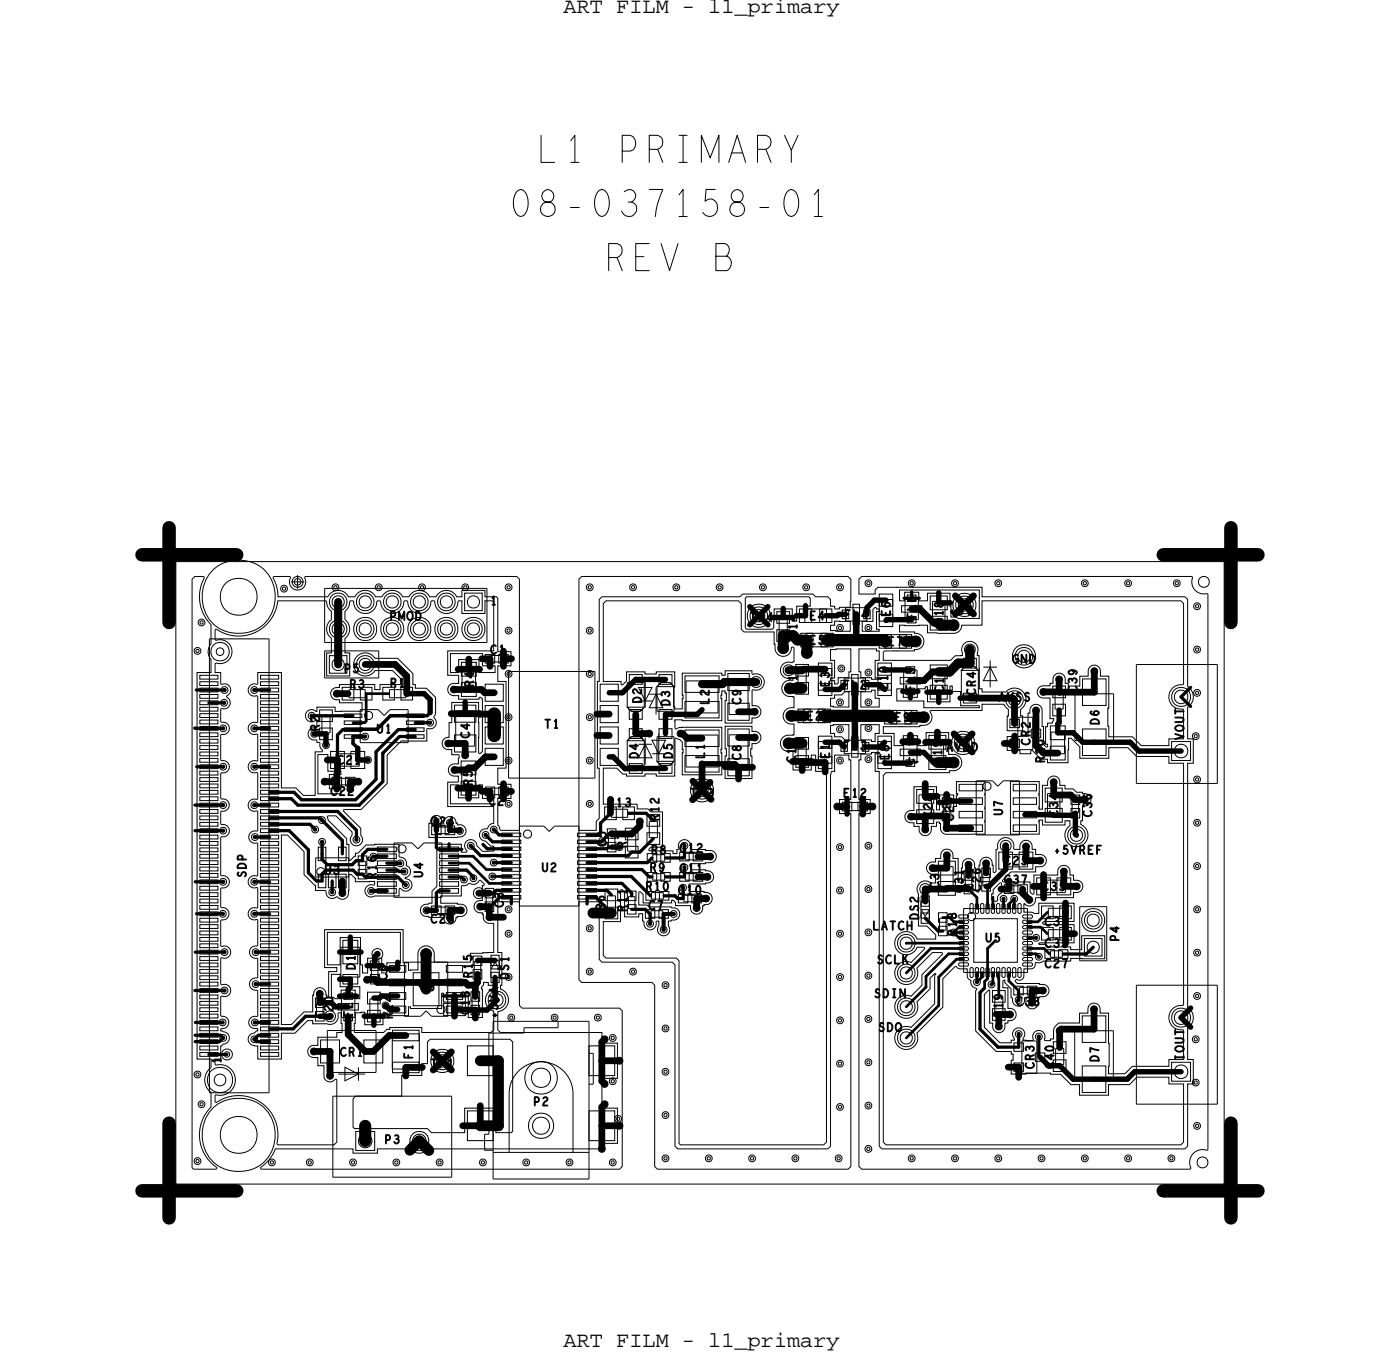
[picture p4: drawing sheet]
<svg xmlns="http://www.w3.org/2000/svg" width="131mm" height="128mm" viewBox="0 0 131 128" stroke-linecap="round" stroke-linejoin="round" font-family="sans-serif">
<defs><g id="words">
<g font-size="4.3">
<text x="50.5" y="15.2">L1 PRIMARY</text>
<text x="47.9" y="20.3">08-037158-01</text>
<text x="56.8" y="25.4">REV B</text>
</g>
<g font-size="2.1">
<text x="52.9" y="1.2">ART FILM - l1_primary</text>
<text x="52.9" y="126.4">ART FILM - l1_primary</text>
</g>
<g font-size="1.3">
<text x="36.6" y="58.2">PMOD</text>
<text x="46.1" y="56.8">1</text>
<text x="70.4" y="58.3">TP4</text>
<text x="74.8" y="59.9" transform="rotate(-90 74.8 59.9)">C14</text>
<text x="76" y="58.2">E4</text>
<text x="79.3" y="58">FL4</text>
<text x="83.6" y="57.8" transform="rotate(-90 83.6 57.8)">E6</text>
<text x="86" y="58.1" transform="rotate(-90 86 58.1)">FL6</text>
<text x="88.5" y="58.6" transform="rotate(-90 88.5 58.6)">C18</text>
<text x="89.1" y="57.7">+5V</text>
<text x="32.3" y="63.1">P5</text>
<text x="32.8" y="64.6">R3</text>
<text x="36.7" y="64.5">R1</text>
<text x="44.4" y="64.4" transform="rotate(-90 44.4 64.4)">R4</text>
<text x="46.1" y="61.3">C1</text>
<text x="60.2" y="66" transform="rotate(-90 60.2 66)">D2</text>
<text x="74.8" y="64.7" transform="rotate(-90 74.8 64.7)">C16</text>
<text x="76" y="60.5">E5</text>
<text x="77.9" y="64.4" transform="rotate(-90 77.9 64.4)">E3</text>
<text x="79.2" y="64.7">FL2</text>
<text x="83.3" y="64.7" transform="rotate(-90 83.3 64.7)">E10</text>
<text x="83.4" y="60.6">E7</text>
<text x="85.9" y="64.8" transform="rotate(-90 85.9 64.8)">FL5</text>
<text x="88.6" y="65" transform="rotate(-90 88.6 65)">C17</text>
<text x="91.6" y="65.2" transform="rotate(-90 91.6 65.2)">CR4</text>
<text x="93.8" y="65.8">AVSS</text>
<text x="95.1" y="62.2">GND</text>
<text x="101.1" y="65" transform="rotate(-90 101.1 65)">C39</text>
<text x="30" y="68.6" transform="rotate(-90 30 68.6)">R2</text>
<text x="31.7" y="71.7">C21</text>
<text x="35.4" y="68.8">U1</text>
<text x="44.1" y="69.3" transform="rotate(-90 44.1 69.3)">C4</text>
<text x="51.1" y="68.3">T1</text>
<text x="59.9" y="71.2" transform="rotate(-90 59.9 71.2)">D4</text>
<text x="62.9" y="66.2" transform="rotate(-90 62.9 66.2)">D3</text>
<text x="63.1" y="71.2" transform="rotate(-90 63.1 71.2)">D5</text>
<text x="66.1" y="71.2" transform="rotate(-90 66.1 71.2)">L1</text>
<text x="66.5" y="66.1" transform="rotate(-90 66.5 66.1)">L2</text>
<text x="69.6" y="71.3" transform="rotate(-90 69.6 71.3)">C8</text>
<text x="69.6" y="66.1" transform="rotate(-90 69.6 66.1)">C9</text>
<text x="74.7" y="71.6" transform="rotate(-90 74.7 71.6)">C15</text>
<text x="75.8" y="67.6">E2</text>
<text x="77.9" y="71.2" transform="rotate(-90 77.9 71.2)">E1</text>
<text x="79.2" y="70.4">FL3</text>
<text x="83.4" y="71.3" transform="rotate(-90 83.4 71.3)">E8</text>
<text x="84" y="67.7">E9</text>
<text x="86.2" y="71.6" transform="rotate(-90 86.2 71.6)">FL7</text>
<text x="88.4" y="71.7" transform="rotate(-90 88.4 71.7)">C19</text>
<text x="88.9" y="70.5">AVDD</text>
<text x="96.7" y="69.9" transform="rotate(-90 96.7 69.9)">CR2</text>
<text x="98.1" y="71.6" transform="rotate(-90 98.1 71.6)">R20</text>
<text x="103.2" y="68" transform="rotate(-90 103.2 68)">D6</text>
<text x="111.1" y="69.4" transform="rotate(-90 111.1 69.4)">VOUT</text>
<text x="31.1" y="74.6">C22</text>
<text x="40.4" y="77.5">C24</text>
<text x="44.3" y="73.7" transform="rotate(-90 44.3 73.7)">R5</text>
<text x="45.9" y="75.6">C2</text>
<text x="57.1" y="75.7">R13</text>
<text x="61.8" y="77" transform="rotate(-90 61.8 77)">R12</text>
<text x="64.8" y="74.8">TP3</text>
<text x="79.2" y="74.8">E12</text>
<text x="87.5" y="76.8" transform="rotate(-90 87.5 76.8)">C28</text>
<text x="89.5" y="77" transform="rotate(-90 89.5 77)">C29</text>
<text x="94.1" y="76.5" transform="rotate(-90 94.1 76.5)">U7</text>
<text x="99.3" y="76.6" transform="rotate(-90 99.3 76.6)">C34</text>
<text x="102.5" y="76.6" transform="rotate(-90 102.5 76.6)">C36</text>
<text x="23.1" y="82.3" transform="rotate(-90 23.1 82.3)">SDP</text>
<text x="30.5" y="82">U3</text>
<text x="35.3" y="82.5" transform="rotate(-90 35.3 82.5)">R16</text>
<text x="39.7" y="82.3" transform="rotate(-90 39.7 82.3)">U4</text>
<text x="50.9" y="81.8">U2</text>
<text x="56.9" y="79.4" transform="rotate(-90 56.9 79.4)">C5</text>
<text x="58.8" y="79.6" transform="rotate(-90 58.8 79.6)">R7</text>
<text x="60.6" y="83.6">R10</text>
<text x="61" y="81.8">R9</text>
<text x="61.2" y="80.1">R8</text>
<text x="63.7" y="83.9">C10</text>
<text x="63.8" y="80">C12</text>
<text x="63.8" y="81.9">C11</text>
<text x="88.1" y="83.4" transform="rotate(-90 88.1 83.4)">C30</text>
<text x="90.4" y="83.8" transform="rotate(-90 90.4 83.8)">C31</text>
<text x="92.1" y="83.6" transform="rotate(-90 92.1 83.6)">C26</text>
<text x="94.3" y="81.2">C25</text>
<text x="94.3" y="82.9">C37</text>
<text x="97.9" y="83.6">C35</text>
<text x="99" y="80.1">+5VREF</text>
<text x="40.4" y="86.6">C23</text>
<text x="47.2" y="85.1" transform="rotate(-90 47.2 85.1)">C3</text>
<text x="56.8" y="85.4" transform="rotate(-90 56.8 85.4)">R6</text>
<text x="58.8" y="85.5" transform="rotate(-90 58.8 85.5)">R11</text>
<text x="60.9" y="85.3">C7</text>
<text x="82" y="87.3">LATCH</text>
<text x="86.2" y="86.3" transform="rotate(-90 86.2 86.3)">DS2</text>
<text x="89.8" y="87.8" transform="rotate(-90 89.8 87.8)">R18</text>
<text x="92.5" y="88.4">U5</text>
<text x="98.1" y="86.9">C32</text>
<text x="98.1" y="88.9">C33</text>
<text x="105" y="88.3" transform="rotate(-90 105 88.3)">P4</text>
<text x="31.2" y="95.7" transform="rotate(-90 31.2 95.7)">C20</text>
<text x="33.1" y="95.4" transform="rotate(-90 33.1 95.4)">FL1</text>
<text x="33.3" y="91" transform="rotate(-90 33.3 91)">D1</text>
<text x="36.3" y="91.9" transform="rotate(-90 36.3 91.9)">C6</text>
<text x="36.8" y="95.6" transform="rotate(-90 36.8 95.6)">R14</text>
<text x="39.4" y="93">U6</text>
<text x="44.1" y="95.2" transform="rotate(-90 44.1 95.2)">C13</text>
<text x="44.3" y="91.8" transform="rotate(-90 44.3 91.8)">R15</text>
<text x="46.7" y="95.6" transform="rotate(-90 46.7 95.6)">+5VA</text>
<text x="47.8" y="91.9" transform="rotate(-90 47.8 91.9)">DS1</text>
<text x="82.1" y="93.6">SDIN</text>
<text x="82.3" y="90.4">SCLK</text>
<text x="94.1" y="95.4" transform="rotate(-90 94.1 95.4)">R19</text>
<text x="95.4" y="94.4">C38</text>
<text x="98.1" y="90.8">C27</text>
<text x="20.7" y="99.8" transform="rotate(-90 20.7 99.8)">1</text>
<text x="31.9" y="99.1">CR1</text>
<text x="38.7" y="99.4" transform="rotate(-90 38.7 99.4)">F1</text>
<text x="40.4" y="100.2">TP1</text>
<text x="82.5" y="96.8">SDO</text>
<text x="97.1" y="100.3" transform="rotate(-90 97.1 100.3)">CR3</text>
<text x="98.9" y="100.3" transform="rotate(-90 98.9 100.3)">C40</text>
<text x="103.1" y="99.6" transform="rotate(-90 103.1 99.6)">D7</text>
<text x="111.1" y="99.5" transform="rotate(-90 111.1 99.5)">IOUT</text>
<text x="36.1" y="107.3">P3</text>
<text x="50.1" y="103.8">P2</text>
</g>
</g></defs>
<!-- layer: Board Outline -->
<path d="M13.3 52.1h8.9zM15.9 49.5v8.9zM109.2 52.1h8.9zM115.6 49.5v8.9zM13.3 111.8h8.9zM15.9 105.4v8.9zM109.2 111.8h8.9zM115.6 105.4v8.9z" fill="none" stroke="#000" stroke-width="1.3"/>
<path d="M16.5 52.7h98.4v58.4h-98.4z" fill="none" stroke="#000" stroke-width=".09"/>
<!-- layer: Components -->
<g fill="none" stroke="#000" stroke-width=".09">
<path d="M19.7 60h5.6zM19.7 60v42.6zM25.3 60v42.6zM30.5 55.2h15.2zM30.5 55.2v5.1zM45.7 55.2v5.1zM73.2 58v1.6zM73.2 59.6h.7zM73.2 58h.7zM75.6 57.1h2zM75.6 57.1v1.3zM75.6 58.4h2z"/>
<path d="M82.5 58.3h1.3zM82.5 56.3v2zM83.8 56.3v2zM87.6 56.4v2.2zM30.2 68.8h.8zM30.2 67.3h.8zM30.5 60.3h15.2zM30.5 61.1v2.5zM30.5 63.6h5.1zM30.5 61.1h5.1zM31 67.3v1.5zM31.5 71.9h2.2z"/>
<path d="M31.7 73.1h1.1zM31.7 73.1v.6zM32.8 65.5h1.5zM32.8 64.7v.8zM32.8 73.1v.6zM33.8 66.6h1.7zM33.8 69.7h4.5zM33.8 66.6v3.1zM34.3 64.7v.8zM34.3 66.9l.3-.1 .3 .1 .1 .2-.1 .3-.3 .1-.3-.1-.1-.3zM35.5 66.6l.6 .5zM35.6 61.1v2.5z"/>
<path d="M36.1 67.1l.5-.5zM36.6 65.5h1.5zM36.6 64.7v.8zM36.6 66.6h1.7zM37 79.1v5.1zM37 79.1h1.7zM38.1 64.7v.8zM38.3 66.6v3.1zM38.7 79.1l.5 .6zM39.2 79.7l.6-.6zM39.8 79.1h1.7zM41 78.2h1.2z"/>
<path d="M41 77.6v.6zM41.5 79.1v5.1zM42.2 77.6v.6zM42.8 66.7h1.8zM42.8 66.7v3.3zM42.8 70h1.8zM44.6 66.7v3.3zM46.1 74h1.1zM46.1 74v.6zM46.1 62.1h1.1zM46.1 61.5v.6zM47.2 74v.6z"/>
<path d="M47.2 61.5v.6zM47.7 63h8.2zM47.7 63v10zM47.7 73h8.2zM48.8 77.5v7.5zM48.8 77.5h2.3zM49.2 78l.3-.1 .3 .1 .1 .3-.1 .2-.3 .2-.3-.2v-.2zM51.1 77.5l.5 .5zM51.6 78l.5-.5zM52.1 77.5h2.3zM54.4 77.5v7.5zM55.9 63v10z"/>
<path d="M57.1 78.3h.6zM57.1 79.4h.6zM57.4 76.7h1.5zM57.4 75.9v.8zM58.9 69.5l.4-.4zM58.9 69.5v2.3zM58.9 64.1h1.6zM58.9 64.1v2.3zM58.9 66.4l.4 .4zM58.9 66.4h1.6l-.4 .4h-.8zM58.9 69.5l.4-.4h.8l.4 .4zM58.9 71.8h1.6z"/>
<path d="M58.9 79.9h.8zM58.9 75.9v.8zM58.9 78.4h.8zM59.3 69.1h.8zM59.3 66.8h.8zM59.7 78.4v1.5zM59.9 65.8h1.3zM59.9 64.5h1.3l-.6 1.3zM59.9 69.8h1.3zM60.1 69.1l.4 .4zM60.5 69.5v2.3zM60.5 66.4l-.4 .4z"/>
<path d="M60.5 64.1v2.3zM60.6 69.2v2.6zM60.6 69.8l.6 1.3h-1.3zM60.6 63.9v2.5zM61 65.2h1.2zM61 77.1v1.5zM61 78.6h.7zM61.2 69.5h1.3l-.7 1.2zM61.2 70.7h1.3zM61.6 64.5v2.6zM61.6 65.2l.6 1.2h-1.2zM61.7 69.1h1.6z"/>
<path d="M61.7 69.1v2.4zM61.7 64.4l.4-.3zM61.7 64.4v2.4zM61.7 71.5l.4 .3zM61.7 71.5h1.6l-.4 .3h-.8zM61.7 64.4l.4-.3h.8l.4 .3zM61.7 66.8h1.6zM61.7 77.1v1.5zM61.8 68.8v2.6zM62.1 64.1h.8zM62.1 71.8h.8zM62.9 64.1l.4 .3z"/>
<path d="M63.3 71.5l-.4 .3zM63.3 69.1v2.4zM63.3 64.4v2.4zM64.4 63.9h3zM64.4 63.9v3zM64.4 69h3zM64.4 69v3zM64.4 66.9h3zM64.4 72h3zM67.4 63.9v3zM67.4 69v3zM68.5 67.1h1.7z"/>
<path d="M68.5 63.8v3.3zM68.5 72.3h1.7zM68.5 69v3.3zM68.5 63.8h1.7zM68.5 69h1.7zM70.2 63.8v3.3zM70.2 69v3.3zM74.9 64.5h.8zM74.9 71.4h.8zM74.9 63h.8zM74.9 69.8h.8zM75.7 63v1.5z"/>
<path d="M75.7 69.8v1.6zM76.8 71.6h1.3zM76.8 69.6v2zM78.1 69.6v2zM79.5 75.3h1.5zM79.5 76.1h1.5zM79.5 75.3v.8zM81 75.3v.8zM83.6 66.7v1.2zM83.6 67.9h2zM83.6 66.7h2zM84.8 71.6h1.3z"/>
<path d="M84.8 69.6v2zM84.8 69.6h1.3zM86.3 74.6v2.2zM87.4 69.5v2.2zM87.6 62.9v2.2zM90.3 62.9l.3-.4zM90.3 62.9v2.3zM90.3 62.9l.3-.4h.9l.4 .4zM90.3 65.2h1.6zM90.6 62.5h.9zM91.5 62.5l.4 .4zM91.7 73.3v5.1z"/>
<path d="M91.7 73.3h1.5zM91.7 78.4h4zM91.9 62.9v2.3zM92.3 62.6h1.3zM93 62v2.5zM93 62.6l.6 1.3h-1.3zM93.2 73.3l.5 .5zM93.7 73.8l.5-.5zM94.2 73.3h1.5zM95.6 67.3h1.4zM95.6 67.3v3.1zM95.6 70.4h1.4z"/>
<path d="M95.7 73.3v5.1zM97 67.3v3.1zM98.7 68.7h1.2zM98.7 68.7v2zM98.7 70.7h1.2zM99.1 65h.7zM99.1 66.5h.7zM99.1 65v1.5zM99.5 74.5v2.2zM99.8 65v1.5zM99.9 68.7v2zM100.7 75.1h.6z"/>
<path d="M100.7 76.3h.6zM100.7 75.1v1.2zM100.9 65.1h3.7zM100.9 69.5h3.7zM100.9 65.1v4.4zM104.6 65.1v4.4zM106.7 62.4h7.6zM106.7 62.4v11.1zM106.7 73.5h7.6zM114.3 62.4v11.1zM29.6 80.5h3.1zM29.6 80.5v1.8z"/>
<path d="M29.6 82.3h3.1zM29.7 95.3h.6zM29.7 94.2v1.1zM29.7 94.2h.6zM30.7 96.7v3.9zM30.7 96.7h4.6zM32 88.9h1.8zM32 89.3h1.8v.2h-1.8zM32 91.7h1.8zM32 88.9v2.8zM32.7 80.5v1.8zM33.7 80.8h.6z"/>
<path d="M33.7 80.8v1.2zM33.7 82h.6zM33.8 88.9v2.8zM34.1 95.3h.2h.1v.2l-.1 .1-.2-.1zM34.7 95.3h.8zM34.7 93.8v1.5zM34.7 93.8h.8zM34.9 90.7h.6zM34.9 90.7v1.1zM34.9 91.8h.6zM35.3 96.7v3.9zM35.5 93.8v1.5z"/>
<path d="M36.8 97h2.6zM36.8 97v3.3zM37 84.2h4.5zM38 95.4h1.5zM38 90.3h4zM38 90.3v5.1zM39.4 97v3.3zM40 94.9l-.5 .5zM40 94.9l.5 .5zM40.5 95.4h1.5zM41 85.1v.6zM41 85.1h1.2z"/>
<path d="M42 90.3v5.1zM42.2 85.1v.6zM44.3 93.6h.6zM44.3 94.7h.6zM44.5 90.2h.6zM44.5 91.4h.6zM44.9 93.6v1.1zM45.1 90.2v1.2zM45.6 83.9h.7zM45.6 83.9v1.1zM45.6 85h.7zM45.9 97h3.3z"/>
<path d="M45.9 97v9.5zM46.1 91.7h.8zM46.1 90.1v1.6zM46.1 90.1h.8zM46.1 90.9h.8zM46.3 95.9h9zM46.3 95.9v14.7zM46.5 90.3l-.4 .6zM48.8 85h5.6zM49.2 96.5h3.2zM49.2 96.5v.5zM52.4 95.9v.6z"/>
<path d="M55.3 98.9h.4zM55.3 95.9v14.8zM55.7 98.9v2.8zM57 85.6h.8zM57 84.1h.8zM59 84.2h.6zM59 85.3h.6zM59.6 84.2v1.1zM61.1 86.1h1.1zM61.1 85.5v.6zM61.2 83.8v.6zM61.3 82v.6z"/>
<path d="M61.3 80.2v.6zM62.2 85.5v.6zM62.3 83.8v.6zM62.4 82v.6zM62.4 80.2v.6zM64.2 84.6h1.1zM64.2 84v.6zM64.3 80.1v.6zM64.3 82.6h1.2zM64.3 82v.6zM65.3 84v.6zM65.5 80.1v.6z"/>
<path d="M65.5 82v.6zM86.5 86.2h.8zM86.5 84.6h.8zM86.5 85.4l.4 .6zM86.5 85.4h.7zM87.2 85.4l-.3 .6zM87.3 84.6v1.6zM88.2 86.2h.6zM88.2 87.3h.6zM88.2 86.2v1.1zM88.3 83.5h1.2zM88.3 81.3h1.2z"/>
<path d="M89.5 81.3v2.2zM90.5 91.3h6zM90.5 85.3v6zM90.5 85.3h6zM90.6 82.2h.6zM90.6 83.4h.6zM90.9 85.8l.3-.2 .3 .2 .1 .2-.1 .3-.3 .1-.3-.1-.1-.3zM92.3 82h.6zM92.3 83.1h.6zM92.9 82v1.1zM94.3 81.4h2.2zM94.8 83.7h1.1z"/>
<path d="M94.8 83.1v.6zM95.7 92.7v.6zM95.7 92.7h1.1zM95.9 83.1v.6zM95.9 97.7h1.4zM95.9 97.7v3zM96.5 85.3v6zM96.8 92.7v.6zM97.3 97.7v3zM97.8 83.8h2.2zM98.4 85.2h1.5zM98.4 87.2v.8z"/>
<path d="M98.4 85.2v.8zM98.6 89.2v.6zM99.1 99.9h.8zM99.1 98.4h.8zM99.7 89.2v.6zM99.9 98.4v1.5zM99.9 87.2v.8zM99.9 85.2v.8zM100.9 96.7h3.6zM100.9 96.7v4.4zM101.4 90.2h2.5zM101.4 85.1v5.1z"/>
<path d="M101.4 85.1h2.5zM103.9 85.1v5.1zM104.5 96.7v4.4zM106.7 92.5h7.6zM106.7 92.5v11.1zM114.3 92.5v11.1zM19.7 102.6h5.6zM30.7 100.6h4.6zM31.2 102.9h11.2zM31.2 110.5h11.2zM31.2 102.9v7.6zM31.7 100.8h2.6z"/>
<path d="M32.4 100.2l1.3 .6-1.3 .6zM33.7 100.2v1.2zM36.8 100.3h2.6zM42.4 102.9v7.6zM45.5 106.5h.4zM45.5 107.9h.8zM45.5 106.5v1.4zM46.3 110.7h9zM46.3 108.2h9zM47.8 102.7v5.5zM47.8 102.6a3 3 0 0 1 3-3 3 3 0 0 1 3 3.1M53.8 102.7v5.5z"/>
<path d="M55.3 101.7h.4zM95.9 100.7h1.4zM100.9 101.1h3.6zM106.7 103.6h7.6z"/>
<circle cx="37.7" cy="79.7" r=".38"/>
<circle cx="92.7" cy="73.8" r=".38"/>
<circle cx="30.1" cy="81.8" r=".38"/>
<circle cx="41.4" cy="94.7" r=".38"/>
</g>
<!-- layer: Nets -->
<g fill="none" stroke="#000" stroke-width=".09">
<path d="M18.3 54.1h.8l.1 .1a3.8 3.8 0 0 0 .6 4.4v1.8a1.13 1.13 0 0 0 0 1.5v1.2h-1.3v36.3h1.3v.8a1.44 1.44 0 0 0 0 2.3v1.4a3.8 3.8 0 0 0 .6 5.7l-.1 .1h-2.1l-.2-.1v-55.2zM18.7 58.2l.2-.1 .3 .1v.2v.2l-.3 .1-.2-.1-.1-.2zM18.8 58.3h.1h.2v.2l-.2 .1-.1-.1zM20 53.5a3.5 3.5 0 0 1 3.6-.8 3.5 3.5 0 0 1 2.2 2.9 3.4 3.4 0 0 1-4.4 3.7 3.5 3.5 0 0 1-1.4-5.8zM20.2 59.1h.1a3.7 3.7 0 0 0 5.8-2.7h4.5l.1 .1a1.11 1.11 0 0 0 .4 .9v.8h-.1a1.08 1.08 0 0 0 .1 1.7v1.4h-.4v2.1h2.1v-2.1h-.4v-1.4l.1-.1a1.08 1.08 0 0 0-.1-1.6v-.8l.1-.1a1.29 1.29 0 0 0 .3-.9h.3l.1 .1a1.12 1.12 0 0 0 1.2 1.1 1.12 1.12 0 0 0 1-1.2h.3v.1a1.12 1.12 0 0 0 1.2 1.1 1.12 1.12 0 0 0 1.1-1.2h.2l.1 .1a1.12 1.12 0 0 0 1.1 1.1 1.12 1.12 0 0 0 1.1-1.2h.3v.1a1.12 1.12 0 0 0 1.2 1.1 1.12 1.12 0 0 0 1.1-1.2h.3v1.2h2.1v-1.2h.7l.2 .1v4.6h-4.4v2.3h1.1v.7l-.7 .1-.3 .2-.1 .4 .2 .3 .3 .2h.6v.3h1.9l.1-.2 .2 .2v4.9l-.3 .2-.1-.1v-4.7h-2.5v1.9h-.2v1.4l-.5 .2-.2 .4 .1 .3 .2 .2h.6v.5l.7 .1-.1 .8-.6 .1-.2 .2-.1 .2 .1 .3 .2 .3h.6v.5l-1 .1v2.3h4.4v1.6l-.4 .1-.3 .4-.5 .1-.2 .5 .2 .4 .4 .1 .5 .5h.3v.5h-1.1l-.5-.5-.2-.4-.3-.2-.4 .1-.2 .3-.1 .3 .2 .4-.1 .1h-.4v-.8h-2.3v4l-.4 .4v1.2h-.3l-.1 .1h-.5l-.2 .3v.3l.1 .3 .2 .2h.4l.1 .1h1.4v.3l.2 .2 .3 .1h.3l.2-.2 .1-.4h.1v-.1h.5l.3-.2 .1-.3v-.3l-.3-.3h-.6v-.1h-1.5v-.7h1.9l.1-1h.3l.4-.2 .5 .1 .5-.4 .4 .4-.2 .1v1.4l-.6 .1-.1 .3-.1 .3 .3 .4 .5 .1v.1h.1v.5l.2 .2 .2 .1 .6 .1v2.7l-2.2 .1v.8h-3.4v-.8a.76 .76 0 0 0-.8-.7 .76 .76 0 0 0-.8 .7v1.5l-.8 .1v-.7h-.6v-3.2h-7.3v3.6h1.1v.4h-.7v2.4h-.2l-.1-.5-.2-.3-.4-.1-.3 .1-.2 .2-.1 .4v1.6h-.9l-1.1 1.1h-1v-17.7h.6l1.5 1.5v2.2l1.1 1v.5h1l.1 .5 .3 .2h.3l.3-.1 .6 .2 .4-.2 .2-.6v-1.5h.2l.4 .4v.2h1.8l-.1 .3-.5 .1-.3 .3 .1 .5 .3 .3 .5-.1h2.3v-.7l.4 .2h.3l.3-.1 .2-.3-.1-.5-.6-.3 .4-.3 .1-.4-.1-.3-.3-.2 .1-.3-.2-.2-.5-.3v-1.2l-3.1 .1-.8 .8h-.2v.3h-.1l-.4 .3h-.1v-1.5h-.2v-.5l-1.8-1.7-.1-.3 .1-.1h.7l1.6 1.5v.3l-.2 .4 .1 .4 .4 .2 .4-.2 .2-.4-.1-.4v-.7l-1.6-1.6v-.1h1.6l2.5-2.5v-2.6l1.3-1.4h2.4v-1.1l.5-.1 .3-.3v-.3l-.2-.4 .2-.4v-1.5l-.9-.8h-1v-.4h-.2v-1l-1.5-1.4h-2.1a1.08 1.08 0 0 0-1.6-.3 1.08 1.08 0 0 0 0 1.7 1.08 1.08 0 0 0 1.6-.3h1.7l.7 .8v.5h-1.9v.5h-.5v-.5h-3.3v.3l-.5 .1-.3 .2v.4l.1 .3 .2 .1 .5 .1v.3h2.1v.7l-2.5 .1v-.4h-1.7v.4l-.6-.2-.3 .1-.2 .2v.4l.2 .3 .4 .1 .5-.1-.1 .7-.6 .1-.1 .3-.1 .3 .3 .4h.5l.1 .3h.2l.1 .4 .2 .3-.1 .2h-.6v4h-1.1l-.7-.7h-1.4v-10.8h-2.2v1.1l-.6 .1-.3 .4v.3l.2 .2 .3 .1h.3l.1 .1v2.3l-.6 .2-.2 .2-.1 .3 .1 .2 .2 .2 .2 .1h.3l.1 .1v2.4l-.6 .1-.2 .2-.1 .3 .1 .2 .2 .2 .2 .1h.3l.1 .1v2.4l-.6 .1-.2 .2-.1 .3 .1 .2 .2 .2 .2 .1h.3l.1 .1v1.7l-.6 .2-.2 .4 .2 .5 .6 .2v2.9l-.1 .1h-.3l-.2 .1-.2 .2-.1 .3 .1 .2 .2 .2 .2 .1h.3l.1 .1v1.8l-.6 .1-.2 .2-.1 .3 .1 .2 .2 .2 .2 .1h.3l.1 .1v2.3l-.6 .2-.2 .5 .2 .4 .6 .2v1.7l-.6 .2-.2 .5 .2 .4 .6 .2v2.3l-.6 .2-.2 .4 .1 .5 .3 .1h.4v.2l-.8 .4-.1 .3v.3l.3 .3 .6 .2v1.2h2.2v-2.4h1.3l1.2-1.2h.5v.3h1.3a.89 .89 0 0 0 1.1-1l.2-.1 .1 1.9h-.5v.4h-1.8v.8l-.6 .1-.2 .2-.1 .3 .1 .2 .2 .3 .6 .1v.7h.6v1l.2 .4 .4 .1 .5-.2h.1v5.9l-.2 .2h-5.3l-.1-.1a3.7 3.7 0 0 0-1.5-3.8 3.7 3.7 0 0 0-4.2 0l-.1-.1v-.5l.1-.1a1.46 1.46 0 0 0 1.8-1.5 1.46 1.46 0 0 0-1.9-1.4v-.5h.5v-1.2l.6-.4 .2-.4-.2-.4-.6-.3 .1-.2h.3l.2-.1 .2-.5-.2-.4-.6-.2v-1.7l.1-.1h.3l.3-.1 .2-.2 .1-.2-.1-.3-.2-.2-.3-.1h-.3l-.1-.1v-2.4l.7-.1 .2-.2 .1-.2-.1-.3-.2-.2-.3-.1h-.3l-.1-.1v-2.3l.6-.2 .2-.4-.2-.5-.6-.2v-1.7l.1-.1 .5-.1 .2-.4-.2-.5-.2-.1h-.3l-.1-.1v-3.5l.1-.1 .5-.1 .2-.4-.2-.5-.2-.1h-.3l-.1-.1v-1.1l.6-.2 .2-.4-.2-.5-.6-.2v-2.3l.1-.1 .5-.1 .2-.4-.2-.5-.2-.1h-.3l-.1-.1v-2.3l.6-.2 .2-.4-.2-.5-.6-.2v-1.1l.1-.1h.5l.2-.3 .1-.4-.3-.4 .3-.3 .1-.4-.1-.2-.2-.2-.7-.1v-1.1h-.5v-.8l.1-.1a1.14 1.14 0 0 0 1.5-1.1 1.14 1.14 0 0 0-1.6-1zM25.7 54.1h1.5l.1 .1-.1 .1a.78 .78 0 0 0 .9 1.1 .78 .78 0 0 0 .5-1.3h19.9l.3 .3v23.5h-1.8l-.3-.5v-2.5h1.3v-1.3h-1.3v-1.5h.8v-8.1h-.8v-1.5h1.3v-1.3h-1.3v-5.1l-.1-.1h-1.1v-.6h-2.1v.6h-.5a1.08 1.08 0 0 0-1-.6 1.08 1.08 0 0 0-1 .6h-.6v-.1a1.08 1.08 0 0 0-1.9 .1h-.6v-.1a1.08 1.08 0 0 0-1.9 .1h-.6l-.1-.1a1.08 1.08 0 0 0-1.9 .1h-.6v-.1a1.08 1.08 0 0 0-1.9 .1h-4.7a4.2 4.2 0 0 0-.5-1.8zM26.4 55l.3-.1 .2 .1 .1 .2-.1 .3-.2 .1-.3-.1v-.3zM26.5 55.2l.2-.1 .1 .1v.1l-.1 .1-.2-.1zM31.3 54.9l.2-.1 .2 .1 .1 .2-.1 .2-.2 .1-.2-.1-.1-.2zM31.4 55h.1h.1v.2l-.1 .1-.1-.1zM35.3 54.9l.3-.1 .2 .1 .1 .2-.1 .2-.2 .1-.3-.1-.1-.2zM35.4 55h.2h.1v.2l-.1 .1-.2-.1z"/>
<path d="M39.4 54.9l.2-.1 .3 .1v.2v.2l-.3 .1-.2-.1-.1-.2zM39.5 55h.1h.2v.2l-.2 .1-.1-.1zM43.4 54.9l.3-.1 .2 .1 .1 .2-.1 .2-.2 .1-.3-.1v-.2zM43.6 55h.1h.1v.2l-.1 .1-.1-.1zM43.6 55.7h1.7v1.6h-1.7zM47.5 54.9l.3-.1 .2 .1 .1 .2-.1 .2-.2 .1-.3-.1-.1-.2zM47.5 59l.3-.1 .2 .1 .1 .2-.1 .2-.2 .1-.3-.1-.1-.2zM47.6 55h.2h.1v.2l-.1 .1-.2-.1zM47.6 59.1l.2-.1 .1 .1v.2h-.1h-.2zM54.4 54.4l.2-.3h25l.3 .3v2l-.1 .6h-1v.1l-.3 .1-.1-.1v-.2h-.4v-.6l-.3-.3h-1.1l-.3-.2h-6.6l-.2 .2h-13l-.2 .3v7.7h-.2v8.1h.2v4.7l-.3 .3v.8h-1.6zM55.1 54.9l.3-.1 .2 .1 .1 .2-.1 .2-.2 .1-.3-.1v-.2zM55.1 59l.3-.1 .2 .1 .1 .2-.1 .2-.2 .1-.3-.1v-.2z"/>
<path d="M55.2 55h.2h.1v.2l-.1 .1-.2-.1zM55.2 59.1l.2-.1 .1 .1v.2h-.1h-.2zM56.6 56.6l.3-.2h12.4l.3 .2v2.5l.2 .2h2.9v1.2h.1v.4a.8 .8 0 0 0 .8 .7 .8 .8 0 0 0 .8-.9l.1 .1v1.3l-.2 .1a.78 .78 0 0 0-1 .8 .78 .78 0 0 0 1.1 .6l.1 .2h-.3a.76 .76 0 0 0-.8 .8 .76 .76 0 0 0 .8 .8h.3v1h-.3a.76 .76 0 0 0-.7 .8 .76 .76 0 0 0 .8 .7h.2v1.1h-.5a.76 .76 0 0 0-.7 .8 .76 .76 0 0 0 .7 .7h.5v1.8h1.7v-1.4h.4v1.5h1v34.8l-.3 .2h-13.4l-.1-.1v-17.1l-.3-.3h-6.6l-.3-.2v-3.2h1.7v-2.9l.1-.1 .2 .2v2.3h1.4v-.2h.3v.6l.2 .1v.4l.2 .2 .3 .2 .3-.1 .3-.3v-.4l.3-.1v.5l-.2 .3 .1 .3 .4 .3 .4-.1 .3-.4-.1-.4v-.5l.6-.1 .3-.1 .1-.4-.1-.4-.2-.1-.4-.1-.1-.1h-2.1l-.2-.2h-.7v-1.2h.1l.3 .2v.8h2.7v-.2h.1l.2 .2v.3h1.4l.1 .4 .1 .3 .3 .1 .4-.1 .2-.2 .1-.5 .5-.1 .3-.2 .1-.3-.1-.3-.2-.3h-.5v-.1l-1.4-.1v-.6h.1h1.4v-.1l.4-.1 .3-.2 .1-.4-.2-.4-.6-.1v-.1h-1.3l-.1-.5h.1h1.3v-.1l.7-.1 .3-.2v-.4l-.1-.3-.3-.2h-.6v-.1h-1.3l-.1-.6-.2-.2-.3-.1-.3 .1-.2 .2-.1 .2v.4h-.1v.4h-.4v-.2l-2.2-.1-.1-.1 .2-.2h1.1v-3.3h-1.1l-.3-.3h-1v-.4h-3.2v-3.4h1.3l.6 .5h.3v.2h1.8v-.2h1v.2h1.8v-3.4l.1-.1 .3 .1 .3 .2v.7v.4v2h3.7v-2h-.1v-.4h.1v-2h-3.7l-.6 .1-.1-.1v-.7h.7h3.7v-2h-.1v-.4h.1v-.4h.3v.3h.1v.6h-.1v2.2h2.5v-.5l.6-.1 .2-.2v-.3v-.3l-.2-.2-.6-.1v-1.4l.1-.1a.78 .78 0 0 0 1-.8 .78 .78 0 0 0-1.1-.6v-.3h-2.5v.4h-.3v-.2h-3.7v2v1.3h-.7v-.2h-.2l.2-3.2h-1.8v.2h-1v-.2h-1.8v.8l-.4 .4-.1-.1v-.2h-1.7zM59.2 54.9l.2-.1 .3 .1 .1 .2-.1 .2-.3 .1-.2-.1-.1-.2zM59.3 55h.1h.2v.2l-.2 .1-.1-.1zM63.3 54.9l.2-.1 .2 .1 .1 .2-.1 .2-.2 .1-.2-.1-.1-.2zM63.4 55h.1h.1v.2l-.1 .1-.1-.1zM67.3 54.9l.3-.1 .2 .1 .1 .2-.1 .2-.2 .1-.3-.1-.1-.2zM67.4 55h.2h.1v.2l-.1 .1-.2-.1zM70 56.1l.1-.1h5.8l.2 .1v.8h-1.3v1.4h-.4v-1.2h-1.7l-.1 1.8-.1 .2h-2.4l-.1-.2zM71.4 54.9l.2-.1 .3 .1v.2v.2l-.3 .1-.2-.1-.1-.2zM71.5 55h.1h.2v.2l-.2 .1-.1-.1z"/>
<path d="M72.9 59.1h1.2v1.1h-1.2zM72.9 57.4h1.2v1.1h-1.2zM75.1 57.1h1.1v1.3h-1.1zM75.2 59.4h1.1v1.3h-1.1zM75.5 54.9l.2-.1 .2 .1 .1 .2-.1 .2-.2 .1-.2-.1-.1-.2zM75.6 55h.1h.1v.2l-.1 .1-.1-.1zM77 57.1h1.1v1.3h-1.1zM77.1 59.4h1.1v1.3h-1.1zM78 58.7h.4v-.4h1.4v.9h-1.8zM78.6 54.9l.3-.1 .2 .1 .1 .2-.1 .2-.2 .1-.3-.1-.1-.2zM78.6 58.7l.3-.1 .2 .1 .1 .2-.1 .2-.2 .1-.3-.1-.1-.2zM78.7 55h.2h.1v.2l-.1 .1-.2-.1z"/>
<path d="M78.7 58.9l.2-.1 .1 .1v.1l-.1 .1-.2-.1zM80.1 56.7h.6v1.9h-.6zM80.6 54.4l.3-.3h31l.1 .1a1.19 1.19 0 0 0 1.4 1.5v52.2h-.1a1.26 1.26 0 0 0-1.3 .4 1.26 1.26 0 0 0-.2 1.4h-30.9l-.3-.2v-33.1h1.1v-1.4h-1.1v-3.7h.2v-.5h1v-.2h.7v.1h-.3v1.7h.3v35.2l.3 .2h28.5l.2-.2v-5.9h.5v-2.3h-.5v-2.9a1.15 1.15 0 0 0 0-2v-22.9h.5v-2.3h-.5v-2.9a1.15 1.15 0 0 0 0-2v-8.1l-.2-.3h-19.1v-.9h-9.8l-.2 .3v.4h-1.6zM81.3 54.5l.2-.1 .3 .1 .1 .2-.1 .3-.3 .1-.2-.1-.1-.3zM81.3 58.7l.2-.1 .3 .1 .1 .2-.1 .2-.3 .1-.2-.1-.1-.2zM81.4 54.7l.1-.1 .2 .1v.1l-.2 .1-.1-.1zM81.4 58.9l.1-.1 .2 .1v.1l-.2 .1-.1-.1zM82 57.2l.2-.2 .1 .2h.3v.2h-.3v1.7h.3v.1h-1.6v-.9h1zM82.5 59.6h1.2v1.2h-1.2zM82.5 57.7h1.3v1.1h-1.3zM82.5 55.8h1.3v1.1h-1.3zM84.5 55.4h7.4v2.6h-1.9l-.3-.1h-.4l-.1-2.2h-2.1v.7h-.8v-.8h-1.4v.8h-.4z"/>
<path d="M84.5 59.6h1.1v1.2h-1.1zM84.5 58.7h2.6v.7h2.4a.77 .77 0 0 0 .8-.7h1.9v-2.3h18.7l.2 .2v7.6l-.1 .1a1.17 1.17 0 0 0-1.2 1.2 1.17 1.17 0 0 0 1.3 1.1v2.7h-1.4v.7h-2.6l-.8-.9h-2.2v-.9h-.1l.1-4.7h-.8l-.1-.8-.2-.2-.3-.1-.3 .1-.2 .3v.7h-.8v.9h-1.1v-.3h-.3v-.4l-.1-.3-.2-.2h-.3l-.4 .2-.1 .3v.4h-.3v.3h-.8l-.3 .3-.1 .3 .2 .4 .3 .1h.7v1.9h.3l-.1 .5h-.4v.3h-.2v1.6h.2v.3h-.2l-.4-.4v-.2h.2v-1.3h-.2v-1.6l-.1-.3-.3-.2h-.3l-.2 .1-.2 .3v.4h-.2v2.2h-1.9v1.3h1.2v.3h1v-.2l.1-.1 .8 .8h.7v.4h1.9v-2.3h.3l.8 .8v1.1h2.7v-1h1.8l.8 .8h3v.6h1.4v22.7l-.1 .1a1.17 1.17 0 0 0-1.2 1.2 1.17 1.17 0 0 0 1.3 1.1v2.7h-1.4v.7h-3.4l-.7 .7h-1.5v-.7v-5h-.8v-.6l-.4-.3h-.3l-.3 .1-.1 .3-.1 .5h-.7v.9h-2l-.5 .5v1h-.3v.2l-.5-.1v-.4l-.1-.2-.2-.2-.2-.1-.3 .1-.3 .2v.6h-.9l.1-.5v-.3l-.2-.2-.4-.1-.3 .1-.2 .2v.3l.1 .5h-.3v.3h-1l-1.5-1.5v-3.1l.4-.4h.1v3.1h.3v.5l.2 .3 .3 .1 .4-.1 .2-.3 .1-.5h.2v-.2l.5-.1 .3-.3v-.3l-.1-.3-.3-.1-.4-.1v-1.9h-.4v-.7h.1v.2l.6 .6v.8l.2 .1v.3l.1 .3 .4 .1 .3-.1 .3-.3v-.3l.1-.1 .1 .8 .3 .2 .3 .1 .4-.4 .1-.7 .8-.2 .2-.2v-.4l-.3-.3-.6-.1v-.1h-2.1l-.2-.2v-.1l.2-.1 .3 .1 .3-.2v-.9h.9l.2-.2v-.4h.5l.2-.1h2.6v-.3l3.2 .1v-2.2h-2.1v1.3h-1.1v-.2h-2.1l-.2-.3h-.6v-.1h3.2v-1.7h-2.8l-.1-.2 .1-.1h2.8v-1.7h-3.3v.9l-1.4-.1v-.7l.1-.1 .4 .2h.3l.2-.3 .2-.5h3.5v-.4l.4-.1 .3-.1 .1-.3v-.3l-.3-.3-.5-.1v-.5h-.3l-.1-.6-.2-.2-.3-.1-.3 .1-.2 .2-.1 .6h-2.2v1.7l-.1 .1-.3-.2v-.9h-2.5l-.1-.2 .8-.8h2.3v-.5h.7l.3-.4v-.3l-.2-.3-.3-.1h-.5v-.5h-.3l-.1-.5-.3-.3h-.3l-.3 .1-.1 .3v.4h-.5l-.1-.1a.79 .79 0 0 0-.9-1 .79 .79 0 0 0-.6 1.1h-.2v2.1l-.1 .1-.1-.1-.1-.6-.1-.4-.1-.2-.5-.1-.4 .3-.1 .4h-.1v2.5l-.3-.1v-2.1h-.1l-.1-.7-.2-.2h-.3l-.4 .2-.1 .7h-.1v1.3h-.3v-2.2h-.5l-.1-.6-.4-.3h-.3l-.2 .2-.2 .3v.4h-.5v.3h-.4l-.3 .3-.1 .3 .1 .3 .3 .2h.4v.9l-.5-.1a.77 .77 0 0 0-1 .1 .77 .77 0 0 0-.1 1v3h.8l.9 .8v.4h-1.8v-.1a1.08 1.08 0 0 0-1.7-.3 1.08 1.08 0 0 0 .1 1.7 1.08 1.08 0 0 0 1.6-.5h.6l.1 .1-1.3 1.3a1.08 1.08 0 0 0-1.5 .9 1.08 1.08 0 0 0 1.3 1.2 1.08 1.08 0 0 0 .8-1.5l1.4-1.5h1v.2l-1.9 1.9v1l-1.1 1a1.08 1.08 0 0 0-1.5 .8 1.08 1.08 0 0 0 1.2 1.3 1.08 1.08 0 0 0 .9-1.6l1.2-1.2v-1l.5-.4v.1v2.7l-2.3 2.2a1.08 1.08 0 0 0-1.5 .9 1.08 1.08 0 0 0 1.2 1.2 1.08 1.08 0 0 0 .9-1.5l2.4-2.5v-2.6l1.2-1.2 .4 .2h.7l.1 .9 .3 .2 .1 .5 .4 .3-.1 .2v3.8l1.9 1.9h1.4v.2h.2v.6h-.2v1.3l3.7-.1v.1h1l1 1h.8v1h2.7v-1h1.9l.7-.7h3v.6h1.4v5.5l-.2 .2h-27.7l-.3-.2v-34.4l.3-.3h6v-.2h.4a.76 .76 0 0 0 .7-.8 .76 .76 0 0 0-.8-.7h-.4v-2h-2.1v1.2h-.9v-1h-1.3v1h-.9v-1.2h-1v-.6h3.5v-.1h.5a.93 .93 0 0 0 .4-1.4h4.9v-.6h2.1l.4 .5v.6h-.1v1.3l1.4 .1v-1.4h-.2v-.6a1.08 1.08 0 0 0 .3-1.6 1.08 1.08 0 0 0-1.7-.1h-2.2v-.3h-.3v-3.1h-.1v-.3a.77 .77 0 0 0-.8-1 .77 .77 0 0 0-.6 1.1v.2h-.7l-.5 .5h-6.3v-.8l.2-.1h2.8v-.1a.78 .78 0 0 0 .8-.9 .78 .78 0 0 0-.8-.7v-.1h-1.4zM84.6 56.8h2v.7h-2zM85.4 54.5l.2-.1 .2 .1 .1 .2-.1 .3-.2 .1-.2-.1-.1-.3zM85.5 54.7l.1-.1 .1 .1v.1l-.1 .1-.1-.1zM87.3 57.8h1.6v1.3h-1.6zM87.3 55.9h1.6v1.3h-1.6zM89.3 58.5l.2-.1 .2 .1 .1 .2-.1 .1-.2 .1-.2-.1v-.1zM89.4 54.5l.3-.1 .2 .1 .1 .2-.1 .3-.2 .1-.3-.1-.1-.3zM89.5 54.7l.2-.1 .1 .1v.1l-.1 .1-.2-.1zM93.5 54.5l.2-.1 .3 .1v.2v.3l-.3 .1-.2-.1-.1-.3zM93.6 54.7l.1-.1 .2 .1v.1l-.2 .1-.1-.1z"/>
<path d="M101.6 54.5l.3-.1 .2 .1 .1 .2-.1 .3-.2 .1-.3-.1-.1-.3zM101.7 54.7l.2-.1 .1 .1v.1l-.1 .1-.2-.1zM105.7 54.5l.2-.1 .3 .1v.2v.3l-.3 .1-.2-.1-.1-.3zM105.8 54.7l.1-.1 .2 .1v.1l-.2 .1-.1-.1zM110.3 54.5l.2-.1 .2 .1 .1 .2-.1 .3-.2 .1-.2-.1-.1-.3zM110.4 54.7l.1-.1 .1 .1v.1l-.1 .1-.1-.1zM112.2 56.7l.2-.1 .2 .1 .1 .2-.1 .2-.2 .1-.2-.1-.1-.2zM112.3 56.8l.1-.1 .1 .1v.2h-.1h-.1zM18.3 60.9l.2-.1 .3 .1 .1 .2-.1 .2-.3 .1-.2-.1-.1-.2zM18.4 61l.1-.1 .2 .1v.2h-.2h-.1zM18.8 65.8h1.7v.3h-1.7zM18.8 64h1.7v.3h-1.7z"/>
<path d="M18.8 63.4h1.7v.3h-1.7zM18.8 71.2h1.7v.3h-1.7zM18.8 70.6h1.7v.3h-1.7zM18.8 70h1.7v.3h-1.7zM18.8 69.4h1.7v.3h-1.7zM18.8 68.8h1.7v.3h-1.7zM18.8 67.6h1.7v.3h-1.7zM18.8 67h1.7v.3h-1.7zM18.8 66.4h1.7v.3h-1.7zM18.8 65.2h1.7v.3h-1.7zM18.8 78.4h1.7v.3h-1.7zM18.8 77.2h1.7v.3h-1.7z"/>
<path d="M18.8 76.6h1.7v.3h-1.7zM18.8 76h1.7v.3h-1.7zM18.8 74.8h1.7v.3h-1.7zM18.8 74.2h1.7v.3h-1.7zM18.8 73.6h1.7v.3h-1.7zM18.8 73h1.7v.3h-1.7zM18.8 72.4h1.7v.3h-1.7zM18.8 79.6h1.7v.3h-1.7zM18.8 79h1.7v.3h-1.7zM18.8 64.6h1.7v.3h-1.7zM18.8 71.8h1.7v.3h-1.7zM18.8 68.2h1.7v.3h-1.7z"/>
<path d="M18.8 77.8h1.7v.3h-1.7zM18.8 75.4h1.7v.3h-1.7zM20.4 60.9l.3-.1 .2 .1 .1 .3-.1 .2-.2 .1-.3-.1-.1-.2zM20.7 75.3l.2-.1 .3 .1 .1 .3-.1 .2-.3 .1-.2-.1-.1-.2zM20.7 68.1l.3-.1 .2 .1 .1 .3-.1 .2-.2 .1-.3-.1-.1-.2zM20.7 71.7l.3-.1 .2 .1 .1 .3-.1 .2-.2 .1-.3-.1-.1-.2zM20.7 77.7l.3-.1 .2 .1 .1 .3-.1 .2-.2 .1-.3-.1-.1-.2zM20.8 65.7l.2-.1 .3 .1 .1 .3-.1 .2-.3 .1-.2-.1-.1-.2zM20.8 75.5l.1-.1 .2 .1v.1l-.2 .1-.1-.1zM20.8 68.3l.2-.1 .1 .1v.1l-.1 .1-.2-.1zM20.8 71.9l.2-.1 .1 .1v.1l-.1 .1-.2-.1zM20.8 77.9l.2-.1 .1 .1v.1l-.1 .1-.2-.1z"/>
<path d="M20.8 64.5l.3-.1 .2 .1 .1 .3-.1 .2-.2 .1-.3-.1v-.2zM20.9 65.9l.1-.1 .2 .1v.1l-.2 .1-.1-.1zM20.9 64.7l.2-.1 .1 .1v.1l-.1 .1-.2-.1zM23.6 64.5l.3-.1 .2 .1 .1 .3-.1 .2-.2 .1-.3-.1v-.2zM23.6 68.1l.3-.1 .2 .1 .1 .3-.1 .2-.2 .1-.3-.1v-.2zM23.6 71.7l.3-.1 .2 .1 .1 .3-.1 .2-.2 .1-.3-.1v-.2zM23.6 75.3l.3-.1 .2 .1 .1 .3-.1 .2-.2 .1-.3-.1v-.2zM23.7 78.3l.2-.1 .3 .1v.3v.2l-.3 .1-.2-.1-.1-.2zM23.7 64.7l.2-.1 .1 .1v.1l-.1 .1-.2-.1zM23.7 68.3l.2-.1 .1 .1v.1l-.1 .1-.2-.1zM23.7 71.9l.2-.1 .1 .1v.1l-.1 .1-.2-.1zM23.7 75.5l.2-.1 .1 .1v.1l-.1 .1-.2-.1z"/>
<path d="M23.8 78.5l.1-.1 .2 .1v.1l-.2 .1-.1-.1zM24.5 76.6h1.7v.3h-1.7zM24.5 77.2h1.7v.3h-1.7zM24.5 74.8h1.7v.3h-1.7zM24.5 74.2h1.7v.3h-1.7zM24.5 76h1.7v.3h-1.7zM24.5 77.8h1.7v.3h-1.7zM24.5 64h1.7v.3h-1.7zM24.5 63.4h1.7v.3h-1.7zM24.5 71.2h1.7v.3h-1.7zM24.5 70.6h1.7v.3h-1.7zM24.5 70h1.7v.3h-1.7z"/>
<path d="M24.5 69.4h1.7v.3h-1.7zM24.5 68.8h1.7v.3h-1.7zM24.5 67.6h1.7v.3h-1.7zM24.5 67h1.7v.3h-1.7zM24.5 66.4h1.7v.3h-1.7zM24.5 65.8h1.7v.3h-1.7zM24.5 65.2h1.7v.3h-1.7zM24.5 73.6h1.7v.3h-1.7zM24.5 73h1.7v.3h-1.7zM24.5 72.4h1.7v.3h-1.7zM24.5 79.6h1.7v.3h-1.7zM24.5 79h1.7v.3h-1.7z"/>
<path d="M24.5 64.6h1.7v.3h-1.7zM24.5 71.8h1.7v.3h-1.7zM24.5 68.2h1.7v.3h-1.7zM24.5 78.4h1.7v.3h-1.7zM24.5 75.4h1.7v.3h-1.7zM29 67l.3-.1 .2 .1 .1 .2-.1 .2-.2 .1-.3-.1-.1-.2zM29.3 68.7l.2-.1 .2 .1 .1 .2-.1 .2-.2 .1-.2-.1-.1-.2zM29.4 77.6l.2-.1 .2 .1 .1 .3-.1 .2-.2 .1-.2-.1-.1-.2zM29.4 68.8l.1-.1 .1 .1v.1l-.1 .1-.1-.1zM29.5 77.8l.1-.1 .1 .1v.1l-.1 .1-.1-.1zM29.8 70.8h1v1.6h1.2v.3h-1.1v1.3h1.1v.5h-2.2zM29.9 79.5h.7v1.3h-.7z"/>
<path d="M30 76.7l.2-.1 .3 .1v.3v.2l-.3 .1-.2-.1-.1-.2zM30 78.8l.2-.1 .3 .1 .1 .2-.1 .2-.3 .1-.2-.1-.1-.2zM30 66.6h1.2v1.1h-1.2zM30 68.3h1.2v1.1h-1.2zM30.1 76.9l.1-.1 .2 .1v.1l-.2 .1-.1-.1zM30.1 78.9h.1h.2v.2l-.2 .1-.1-.1zM30.2 73.1l.3-.1 .2 .1 .1 .3-.1 .2-.2 .1-.3-.1v-.2zM30.3 73.3l.2-.1 .1 .1v.1l-.1 .1-.2-.1zM30.4 69.7l.2-.1 .2 .1 .1 .2-.1 .2-.2 .1-.2-.1-.1-.2zM30.5 69.9l.1-.1 .1 .1v.1l-.1 .1-.1-.1zM30.9 61.5h1.7v1.7h-1.7zM31 70.5h1.3v1.6h-1.3z"/>
<path d="M31.2 72.9h.9v.9h-.9zM31.4 64.9l.2-.1 .3 .1v.2v.2l-.3 .1-.2-.1-.1-.2zM31.5 65l.1-.1 .2 .1v.2l-.2 .1-.1-.1zM31.8 79.5h.7v1.3h-.7zM32.1 64.5h1.1v1.2h-1.1zM32.3 67.7h1.7v.3h-1.7zM32.3 67h1.7v.3h-1.7zM32.3 69h1.7v.3h-1.7zM32.3 68.3h1.7v.3h-1.7zM32.4 72.9h.9v.9h-.9zM32.9 70.5h1.3v1.6h-1.3zM33.2 78.6l.3-.1 .2 .1 .1 .2-.1 .2-.2 .1-.3-.1-.1-.2z"/>
<path d="M33.3 78.7h.2h.1v.2l-.1 .1-.2-.1zM33.4 73.1l.2-.1 .3 .1 .1 .3-.1 .2-.3 .1-.2-.1-.1-.2zM33.5 73.3l.1-.1 .2 .1v.1l-.2 .1-.1-.1zM33.8 64.5h1.1v1.2h-1.1zM34 68.9l.3-.1 .2 .1 .1 .2-.1 .2-.2 .1-.3-.1v-.2zM34.1 69.1l.2-.1 .1 .1v.1l-.1 .1-.2-.1zM34.3 71.1l.2-.1 .3 .1 .1 .2-.1 .2-.3 .1-.2-.1-.1-.2zM34.4 71.2h.1h.2v.2l-.2 .1-.1-.1zM35.4 79.5h1.8v.4h-1.8zM35.9 64.5h1.1v1.2h-1.1zM37.6 64.5h1.1v1.2h-1.1zM38.2 69h1.6v.3h-1.6z"/>
<path d="M38.2 68.3h1.6v.3h-1.6zM38.2 67.7h1.6v.3h-1.6zM38.2 67h1.6v.3h-1.6zM40.1 67.6l.3-.1 .2 .1 .1 .2-.1 .2-.2 .1-.3-.1v-.2zM40.3 67.7h.1h.1v.2l-.1 .1-.1-.1zM40.3 77.3h1.4v-.3l.2-.2 .5-.2 .3 .3 .1 .4h.1v.1h.4l.3 .2 .1 .2v.3l-.2 .4-.5 .1h-2.7zM40.5 77.5h.9v.8h-.9zM41.3 79.5h1.8v.4h-1.8zM41.8 77.5h.9v.8h-.9zM41.8 69.6l.3-.1 .2 .1 .1 .2-.1 .2-.2 .1-.3-.1v-.2zM42 69.7l.1-.1 .1 .1v.1l-.1 .1-.1-.1zM42.3 73.7h.7v1.2h1.9v-1.2h.4v1.2h1.1v.5h-4.1z"/>
<path d="M42.3 61.3h3v1.2h1.2v.6h-1.5v-1.2h-1.9v1.2h-.8zM42.4 64.5l.2-.1 .3 .1v.2v.2l-.3 .1-.2-.1-.1-.2zM42.4 72l.3-.1 .2 .1 .1 .3-.1 .2-.2 .1-.3-.1v-.2zM42.5 64.6h.1h.1v.2l-.1 .1-.1-.1zM42.5 72.2l.2-.1 .1 .1v.1l-.1 .1-.2-.1zM42.7 69h2v1.6h-2zM42.7 66.2h2v1.6h-2zM42.9 77.8l.3-.1 .2 .1 .1 .2-.1 .2-.2 .1-.3-.1v-.2zM43 77.9l.2-.1 .1 .1v.2h-.1h-.2zM43.3 73.3h1.4v1.3h-1.4zM43.3 71.4h1.4v1.3h-1.4zM43.3 62.2h1.4v1.3h-1.4z"/>
<path d="M43.3 64.1h1.4v1.3h-1.4zM43.4 70.7l.3-.1 .2 .1 .1 .2-.1 .2-.2 .1-.3-.1v-.2zM43.5 70.8l.2-.1 .1 .1v.2h-.1h-.2zM44 79.2l.2-.1 .2 .1 .1 .2-.1 .2-.2 .1-.2-.1-.1-.2zM44.1 79.3l.1-.1 .1 .1v.1l-.1 .1-.1-.1zM45.4 78.1l.2-.1 .2 .1 .1 .3-.1 .2-.2 .1-.2-.1-.1-.2zM45.5 78.3l.1-.1 .1 .1v.1l-.1 .1-.1-.1zM45.6 64.2h1.7v1.6h-1.7zM45.6 70.2h1.7v1.6h-1.7zM45.6 68.2h1.7v1.6h-1.7zM45.6 66.2h1.7v1.6h-1.7zM45.6 73.9h.8v.8h-.8z"/>
<path d="M45.6 61.4h.8v.8h-.8zM46.1 77.6l.3-.1 .2 .1 .1 .3-.1 .2-.2 .1-.3-.1-.1-.2zM46.2 77.8l.2-.1 .1 .1v.1l-.1 .1-.2-.1zM46.8 61.4h.9v.8h-.9zM46.8 73.9h.9v.8h-.9zM47.1 78.2h1.8v.3h-1.8zM47.1 78.8h1.8v.4h-1.8zM47.1 79.5h1.8v.3h-1.8zM47.5 63l.3-.1 .2 .1 .1 .2-.1 .3-.2 .1-.3-.1-.1-.3zM47.5 67.1l.3-.1 .2 .1 .1 .2-.1 .2-.2 .1-.3-.1-.1-.2zM47.5 71.2l.3-.1 .2 .1 .1 .2-.1 .2-.2 .1-.3-.1-.1-.2zM47.5 75.2l.3-.1 .2 .1 .1 .2-.1 .3-.2 .1-.3-.1-.1-.3z"/>
<path d="M47.6 63.2l.2-.1 .1 .1v.1l-.1 .1-.2-.1zM47.6 67.2h.2h.1v.2l-.1 .1-.2-.1zM47.6 71.3l.2-.1 .1 .1v.1l-.1 .1-.2-.1zM47.6 75.4l.2-.1 .1 .1v.1l-.1 .1-.2-.1zM54.2 78.2h1.8v.3h-1.8zM54.2 78.8h1.8v.4h-1.8zM54.2 79.5h1.8v.3h-1.8zM55.1 63l.3-.1 .2 .1 .1 .2-.1 .3-.2 .1-.3-.1v-.3zM55.1 67.1l.3-.1 .2 .1 .1 .2-.1 .2-.2 .1-.3-.1v-.2zM55.1 71.2l.3-.1 .2 .1 .1 .2-.1 .2-.2 .1-.3-.1v-.2zM55.1 75.2l.3-.1 .2 .1 .1 .2-.1 .3-.2 .1-.3-.1v-.3zM55.2 63.2l.2-.1 .1 .1v.1l-.1 .1-.2-.1z"/>
<path d="M55.2 67.2h.2h.1v.2l-.1 .1-.2-.1zM55.2 71.3l.2-.1 .1 .1v.1l-.1 .1-.2-.1zM55.2 75.4l.2-.1 .1 .1v.1l-.1 .1-.2-.1zM56.3 64.2h1.7v1.6h-1.7zM56.3 70.2h1.7v1.6h-1.7zM56.3 66.2h1.7v1.6h-1.7zM56.3 68.2h1.7v1.6h-1.7zM56.8 75.7h1.1v1.2h-1.1zM57 77.8h.8v.9h-.8zM57 79.1h.8v.8h-.8zM58.5 75.7h1.1v1.2h-1.1zM58.7 79.4h1.2v1.1h-1.2z"/>
<path d="M58.7 77.7h1.2v1.1h-1.2zM59.1 63.3h1.2v.9h-1.2zM59.1 66.6h1.2v.9h-1.2zM59.1 71.7h1.2v.9h-1.2zM59.1 68.4h1.2v.9h-1.2zM59.8 76.9l.3-.1 .2 .1 .1 .2-.1 .2-.2 .1-.3-.1v-.2zM59.9 77l.2-.1 .1 .1v.2h-.1h-.2zM60.7 68.6l.3-.1 .2 .1 .1 .2-.1 .3-.2 .1-.3-.1-.1-.3zM60.7 76.5h1.2v1h-1.2zM60.7 78.2h1.2v1h-1.2zM60.8 68.8l.2-.1 .1 .1v.1l-.1 .1-.2-.1zM61.9 68.4h1.2v.9h-1.2z"/>
<path d="M61.9 71.7h1.2v.9h-1.2zM61.9 66.6h1.2v.9h-1.2zM61.9 63.3h1.2v.9h-1.2zM63.7 68.6l.2-.1 .2 .1 .1 .2-.1 .3-.2 .1-.2-.1-.1-.3zM63.8 68.8l.1-.1 .1 .1v.1l-.1 .1-.1-.1zM63.8 80h.9v.8h-.9zM64.3 65.8h3.2v1.6h-3.2zM64.3 63.4h3.2v1.6h-3.2zM64.3 68.5h3.2v1.6h-3.2zM64.3 70.9h3.2v1.6h-3.2zM65.1 80h.9v.8h-.9zM68.1 68.2h2.5v.4l.5 .1 .3 .3v.2l-.1 .3-.3 .3h-.4v.5h-.1v.7h.1v2.1h-2.5v-2.1h.1v-.7h-.1z"/>
<path d="M68.3 63.2h2v1.6h-2zM68.3 71.2h2v1.6h-2zM68.3 66h2v1.6h-2zM68.3 68.4h2v1.6h-2zM70.6 69l.3-.1 .2 .1 .1 .2-.1 .2-.2 .1-.3-.1-.1-.2zM70.6 66.6l.3-.1 .2 .1 .1 .2-.1 .2-.2 .1-.3-.1-.1-.2zM70.7 69.1h.2h.1v.2l-.1 .1-.2-.1zM70.7 66.7l.2-.1 .1 .1v.2l-.1 .1-.2-.1zM70.8 63.8h.2h.2v.2v.2l-.2 .1-.2-.1-.1-.2zM73.3 60.7l.2-.1 .2 .1 .1 .1-.1 .2-.2 .1-.2-.1v-.2zM74.1 67l.2-.1 .2 .1v.2v.2h-.2h-.2l-.1-.2zM74.7 62.4h1.2v1h-1.2z"/>
<path d="M74.7 70.9h1.2v1.1h-1.2zM74.7 64.1h1.2v1.1h-1.2zM74.7 69.2h1.2v1.1h-1.2zM74.9 66.5h1.2v1.3h-1.2zM75.6 61.1l.2-.1 .1 .1 .1 .2-.1 .2h-.1h-.2l-.1-.2zM76.8 69.1h1.3v1.1h-1.3zM76.8 71h1.3v1.1h-1.3zM76.8 64.1h1.3v1.2h-1.3zM76.8 66.5h1.2v1.3h-1.2zM76.8 62.2h1.3v1.2h-1.3zM78 65.5h.4v-.3h.6l.3-.3h.4v1.5l-1.7-.1zM78 61l1.9-.1v2.2h-.2v.5h-1v.5l-.1 .1h-.2v-.3h-.4v-.3h.4v-1.6h-.4z"/>
<path d="M78 68.1l1.7-.1v1.4h-.4l-.3-.3h-.6v-.3h-.4zM78.4 75.5l.2-.1 .3 .1v.2v.2l-.3 .1-.2-.1-.1-.2zM78.5 75.6l.1-.1 .1 .1v.2h-.1h-.1zM78.6 68.2l.3-.1 .2 .1 .1 .3-.1 .2-.2 .1-.3-.1-.1-.2zM78.6 71.2l.3-.1 .2 .1 .1 .2-.1 .2-.2 .1-.3-.1-.1-.2zM78.6 65.7l.3-.1 .2 .1 .1 .2-.1 .2-.2 .1-.3-.1-.1-.2zM78.6 79.3l.3-.1 .2 .1 .1 .2-.1 .2-.2 .1-.3-.1-.1-.2zM78.7 68.4l.2-.1 .1 .1v.1l-.1 .1-.2-.1zM78.7 71.3l.2-.1 .1 .1v.1l-.1 .1-.2-.1zM78.7 65.8h.2h.1v.2l-.1 .1-.2-.1zM78.7 79.4l.2-.1 .1 .1v.2l-.1 .1-.2-.1zM78.8 62.5l.2-.1 .2 .1 .1 .2-.1 .3-.2 .1-.2-.1-.1-.3z"/>
<path d="M78.9 62.7l.1-.1 .1 .1v.1l-.1 .1-.1-.1zM79.1 75.3h.9v.8h-.9zM80 63.3h.6v1.9h-.6zM80 69.2h.6v1.9h-.6zM80.6 75.3h.8v.8h-.8zM80.6 60.9h1.7v.2h.3v.9h-.4v1.6h.4v.2h-.8v-.2h-1v-.5h-.2zM80.8 64.9h1v-.1h.4v.7h.4v.9h-1.8zM80.8 68h1.8v.8h-.4v.8h-.4v-.2h-1zM81.3 62.9l.2-.1 .3 .1 .1 .2-.1 .2-.3 .1-.2-.1-.1-.2zM81.3 68.1l.2-.1 .3 .1 .1 .2-.1 .2-.3 .1-.2-.1-.1-.2zM81.3 71l.2-.1 .3 .1 .1 .2-.1 .3-.3 .1-.2-.1-.1-.3zM81.3 65.7l.2-.1 .3 .1 .1 .2-.1 .2-.3 .1-.2-.1-.1-.2z"/>
<path d="M81.3 79.2l.2-.1 .3 .1 .1 .2-.1 .2-.3 .1-.2-.1-.1-.2zM81.4 63h.1h.2v.2l-.2 .1-.1-.1zM81.4 68.3l.1-.1 .2 .1v.1l-.2 .1-.1-.1zM81.4 71.2l.1-.1 .2 .1v.1l-.2 .1-.1-.1zM81.4 65.8h.1h.2v.2l-.2 .1-.1-.1zM81.4 79.3l.1-.1 .2 .1v.1l-.2 .1-.1-.1zM81.7 75.5l.2-.1 .3 .1v.2v.2l-.3 .1-.2-.1-.1-.2zM81.8 75.6l.1-.1 .2 .1v.2h-.2h-.1zM82.4 64.1h1.3v1.2h-1.3zM82.4 71h1.3v1.1h-1.3zM82.4 69.1h1.3v1.1h-1.3zM83.1 66.7h1.1v1.2h-1.1z"/>
<path d="M84.2 64.6h.6v.8h1.3v-.8h.8v-.1l.1-.1 .1 1.5h2.1v-1.5h.2v.5h.8v1.3h1.7v.2h-5.2v-.6h-2.5zM84.5 70.3h1.9v.6h-1.9zM84.5 63.6h1.9v.6h-1.9zM85 66.7h1.1v1.2h-1.1zM85.3 76.4l.2-.1 .3 .1 .1 .2-.1 .3-.3 .1-.2-.1-.1-.3zM85.4 76.6l.1-.1 .2 .1v.1l-.2 .1-.1-.1zM85.8 60l.2-.1 .2 .1v.2v.2l-.2 .1-.2-.1-.1-.2zM85.8 73.8h2.1v2.2h.3v-1.4h1.3v1.1h.3v-1.1h.1v-.1h-.1v-1.1h2.7v4.9h-3.8l-.3-.3-.1-.7h-.1v-.1h-.3v.4h-.5v.4l-.2 .3-.3 .1-.4-.1-.2-.3v-.4h-.5v-.4l-.5-.1-.3-.4v-.3l.2-.2 .2-.1h.4zM86.1 76h1.6v1.3h-1.6zM86.1 74.1h1.6v1.3h-1.6zM86.6 67.1h.1h.2l.1 .2-.1 .2-.2 .1-.1-.1-.1-.2zM86.6 77.6l.3-.1 .2 .1 .1 .3-.1 .2-.2 .1-.3-.1v-.2z"/>
<path d="M86.7 77.8l.2-.1 .1 .1v.1l-.1 .1-.2-.1zM87.2 70.9h1.6v1.3h-1.6zM87.2 69h1.6v1.3h-1.6zM87.3 62.4h1.6v1.3h-1.6zM87.3 64.3h1.6v1.3h-1.6zM88.6 77.5l.3-.1 .2 .1 .1 .2-.1 .2-.2 .1-.3-.1v-.2zM88.7 77.7l.2-.1 .1 .1v.1l-.1 .1-.2-.1zM89.3 71.4l.2-.1 .2 .1 .1 .2-.1 .1-.2 .1-.2-.1v-.1zM90.1 77.4h2.1v.6h-2.1zM90.1 73.6h2.1v.6h-2.1zM90.1 76.1h2.1v.7h-2.1zM90.1 74.9h2.1v.6h-2.1z"/>
<path d="M90.4 61.8h1.3v.9h-1.3zM90.4 65.1h1.3v.9h-1.3zM90.9 60.8l.2-.1 .1 .1 .1 .2-.1 .1-.1 .1-.2-.1-.1-.1zM93.8 80h1.3v1.6h-1.3zM94.2 79.2l.2-.1 .2 .1 .1 .2-.1 .1-.2 .1-.2-.1v-.1zM94.8 67.5h.9v.8h-.9zM94.8 69.4h.9v.8h-.9zM94.9 73.4h2.7v2.5h.3v-2.2h.5v-.5l.4-.3 .3-.1 .2 .2 .2 .3v.4h.5v.3h.8l.3 .4h.5v.1l.6 .1 .2 .2v.4l-.3 .4h-.5v1.4h-.1v.4a1.08 1.08 0 0 1 .5 1.6 1.08 1.08 0 0 1-1.7 .2 1.08 1.08 0 0 1 .2-1.7v-.5h-.5v.4h-2.1v-.4h-.3v1.3h-2.7zM95.1 76.1h2.2v.7h-2.2zM95.1 73.6h2.2v.6h-2.2zM95.1 74.9h2.2v.6h-2.2zM95.1 77.4h2.2v.6h-2.2z"/>
<path d="M95.7 80h1.3v1.6h-1.3zM96.1 79.2l.2-.1 .3 .1v.2v.3l-.3 .1-.2-.1-.1-.3zM96.2 79.4l.1-.1 .2 .1v.1l-.2 .1-.1-.1zM96.8 68.4h.9v.8h-.9zM97 66.5l.3-.1 .2 .1 .1 .2-.1 .2-.2 .1-.3-.1v-.2zM97.1 66.6l.2-.1 .1 .1v.1l-.1 .1-.2-.1zM97.7 64.7l.3-.1 .2 .1 .1 .2-.1 .3-.2 .1-.3-.1-.1-.3zM97.8 64.9l.2-.1 .1 .1v.1l-.1 .1-.2-.1zM98.1 75.9h1.6v1.3h-1.6zM98.1 74h1.6v1.3h-1.6zM98.6 68.1h1.4v1.3h-1.4zM98.6 70h1.4v1.3h-1.4z"/>
<path d="M98.7 73.2l.2-.1 .3 .1 .1 .2-.1 .2-.3 .1-.2-.1-.1-.2zM98.8 73.3h.1h.2v.2l-.2 .1-.1-.1zM98.8 66.1h1.2v1.1h-1.2zM98.8 64.4h1.2v1.1h-1.2zM99.2 63.5l.2-.1 .3 .1 .1 .3-.1 .2-.3 .1-.2-.1-.1-.2zM99.3 63.7l.1-.1 .2 .1v.1l-.2 .1-.1-.1zM100.6 75.9h.8v.9h-.8zM100.6 74.6h.8v.9h-.8zM101.6 68.4h2.2v2.5h-2.2zM101.6 63.7h2.2v2.5h-2.2zM102.5 62.8l.2-.1 .3 .1 .1 .2-.1 .2-.3 .1-.2-.1-.1-.2zM102.6 62.9l.1-.1 .2 .1v.2h-.2h-.1z"/>
<path d="M110 69.6h1.8v1.8h-1.8zM112 68.9l.3-.1 .2 .1 .1 .2-.1 .2-.2 .1-.3-.1v-.2zM112.1 69l.2-.1 .1 .1v.2h-.1h-.2zM112.2 60.7l.2-.1 .2 .1 .1 .3-.1 .2-.2 .1-.2-.1-.1-.2zM112.2 64.8l.2-.1 .2 .1 .1 .2-.1 .2-.2 .1-.2-.1-.1-.2zM112.2 72.9l.2-.1 .2 .1 .1 .3-.1 .2-.2 .1-.2-.1-.1-.2zM112.2 77l.2-.1 .2 .1 .1 .2-.1 .2-.2 .1-.2-.1-.1-.2zM112.3 60.9l.1-.1 .1 .1v.1l-.1 .1-.1-.1zM112.3 65l.1-.1 .1 .1v.1l-.1 .1-.1-.1zM112.3 73.1l.1-.1 .1 .1v.1l-.1 .1-.1-.1zM112.3 77.1h.1h.1v.2l-.1 .1-.1-.1zM18.8 85h1.7v.3h-1.7z"/>
<path d="M18.8 84.4h1.7v.3h-1.7zM18.8 83.8h1.7v.3h-1.7zM18.8 83.2h1.7v.3h-1.7zM18.8 82h1.7v.3h-1.7zM18.8 81.4h1.7v.3h-1.7zM18.8 80.8h1.7v.3h-1.7zM18.8 80.2h1.7v.3h-1.7zM18.8 92.2h1.7v.3h-1.7zM18.8 91.6h1.7v.3h-1.7zM18.8 91h1.7v.3h-1.7zM18.8 90.4h1.7v.3h-1.7zM18.8 89.8h1.7v.3h-1.7z"/>
<path d="M18.8 88.6h1.7v.3h-1.7zM18.8 88h1.7v.3h-1.7zM18.8 87.4h1.7v.3h-1.7zM18.8 86.8h1.7v.3h-1.7zM18.8 86.2h1.7v.3h-1.7zM18.8 98.2h1.7v.3h-1.7zM18.8 96.4h1.7v.3h-1.7zM18.8 95.2h1.7v.3h-1.7zM18.8 94.6h1.7v.3h-1.7zM18.8 94h1.7v.3h-1.7zM18.8 93.4h1.7v.3h-1.7zM18.8 82.6h1.7v.3h-1.7z"/>
<path d="M18.8 89.2h1.7v.3h-1.7zM18.8 85.6h1.7v.3h-1.7zM18.8 97.6h1.7v.3h-1.7zM18.8 97h1.7v.3h-1.7zM18.8 95.8h1.7v.3h-1.7zM18.8 92.8h1.7v.3h-1.7zM18.8 98.8h1.7v.3h-1.7zM20.7 95.7l.2-.1 .2 .1 .1 .3-.1 .2-.2 .1-.2-.1-.1-.2zM20.7 85.5l.2-.1 .3 .1v.3v.2l-.3 .1-.2-.1-.1-.2zM20.7 82.5l.3-.1 .2 .1 .1 .3-.1 .2-.2 .1-.3-.1-.1-.2zM20.7 97.2l.3-.1 .2 .1 .1 .2-.1 .2-.2 .1-.3-.1-.1-.2zM20.8 95.9l.1-.1 .1 .1v.1l-.1 .1-.1-.1z"/>
<path d="M20.8 85.7l.1-.1 .2 .1v.1l-.2 .1-.1-.1zM20.8 82.7l.2-.1 .1 .1v.1l-.1 .1-.2-.1zM20.8 97.3h.2h.1v.2l-.1 .1-.2-.1zM20.8 89.1l.3-.1 .2 .1 .1 .3-.1 .2-.2 .1-.3-.1v-.2zM20.8 92.7l.3-.1 .2 .1 .1 .3-.1 .2-.2 .1-.3-.1v-.2zM20.9 89.3l.2-.1 .1 .1v.1l-.1 .1-.2-.1zM20.9 92.9l.2-.1 .1 .1v.1l-.1 .1-.2-.1zM21.1 98.8l.2-.1 .2 .1 .1 .2-.1 .1-.2 .1-.2-.1v-.1zM23.6 82.5l.3-.1 .2 .1 .1 .3-.1 .2-.2 .1-.3-.1v-.2zM23.6 85.5l.3-.1 .2 .1 .1 .3-.1 .2-.2 .1-.3-.1v-.2zM23.6 97.3l.3-.1 .2 .1 .1 .2-.1 .3-.2 .1-.3-.1v-.3zM23.7 95.7l.2-.1 .3 .1v.3v.2l-.3 .1-.2-.1-.1-.2z"/>
<path d="M23.7 82.7l.2-.1 .1 .1v.1l-.1 .1-.2-.1zM23.7 85.7l.2-.1 .1 .1v.1l-.1 .1-.2-.1zM23.7 97.5l.2-.1 .1 .1v.1l-.1 .1-.2-.1zM23.8 89.1l.2-.1 .2 .1 .1 .3-.1 .2-.2 .1-.2-.1-.1-.2zM23.8 92.1l.2-.1 .2 .1 .1 .3-.1 .2-.2 .1-.2-.1-.1-.2zM23.8 95.9l.1-.1 .2 .1v.1l-.2 .1-.1-.1zM23.9 89.3l.1-.1 .1 .1v.1l-.1 .1-.1-.1zM23.9 92.3l.1-.1 .1 .1v.1l-.1 .1-.1-.1zM24.5 85h1.7v.3h-1.7zM24.5 84.4h1.7v.3h-1.7zM24.5 83.8h1.7v.3h-1.7zM24.5 83.2h1.7v.3h-1.7z"/>
<path d="M24.5 82h1.7v.3h-1.7zM24.5 81.4h1.7v.3h-1.7zM24.5 80.8h1.7v.3h-1.7zM24.5 80.2h1.7v.3h-1.7zM24.5 91.6h1.7v.3h-1.7zM24.5 91h1.7v.3h-1.7zM24.5 90.4h1.7v.3h-1.7zM24.5 89.8h1.7v.3h-1.7zM24.5 88.6h1.7v.3h-1.7zM24.5 88h1.7v.3h-1.7zM24.5 87.4h1.7v.3h-1.7zM24.5 86.8h1.7v.3h-1.7z"/>
<path d="M24.5 86.2h1.7v.3h-1.7zM24.5 98.8h1.7v.3h-1.7zM24.5 98.2h1.7v.3h-1.7zM24.5 95.2h1.7v.3h-1.7zM24.5 94.6h1.7v.3h-1.7zM24.5 94h1.7v.3h-1.7zM24.5 93.4h1.7v.3h-1.7zM24.5 92.8h1.7v.3h-1.7zM24.5 82.6h1.7v.3h-1.7zM24.5 92.2h1.7v.3h-1.7zM24.5 89.2h1.7v.3h-1.7zM24.5 85.6h1.7v.3h-1.7z"/>
<path d="M24.5 97.6h1.7v.3h-1.7zM24.5 97h1.7v.3h-1.7zM24.5 95.8h1.7v.3h-1.7zM24.5 96.4h1.7v.3h-1.7zM29.2 98.5l.3-.1 .2 .1 .1 .2-.1 .2-.2 .1-.3-.1-.1-.2zM29.3 98.6l.2-.1 .1 .1v.2h-.1h-.2zM29.6 93.7h.8v.9h-.8zM29.6 94.9h.8v.9h-.8zM29.8 93.1l.2-.1 .3 .1v.2v.2l-.3 .1-.2-.1-.1-.2zM29.9 82h.7v1.3h-.7zM29.9 93.2l.1-.1 .2 .1v.1l-.2 .1-.1-.1zM30.1 97.6h1.8v2.2h-1.8z"/>
<path d="M30.7 87.5h6.9v2.9h-1.3v.9h-.5v-1.4h-1.3v1.4h-.5v-.7h-.2v-2.6h-1.9v2.6h-1.2zM30.8 82h.7v1.3h-.7zM31 83.5l.2-.1 .2 .1 .1 .2-.1 .3-.2 .1-.2-.1-.1-.3zM31.1 83.7l.1-.1 .1 .1v.1l-.1 .1-.1-.1zM31.1 91.4h.8v1.2h1.9v1.1h-.4v-.8h-1.4v.8h-.5l-.2-.1h-.2zM31.7 94.2h1.9v.6h-1.9zM31.8 82h.7v1.3h-.7zM31.9 83.6l.2-.1 .3 .1 .1 .2-.1 .2-.3 .1-.2-.1-.1-.2zM32 83.7h.1h.2v.2l-.2 .1-.1-.1zM32.2 91.5h1.4v.8h-1.4zM32.2 88.2h1.4v2.3h-1.4zM33.4 95h.8v1.2h1.8v-1.2l.3 .2v.1h2.1v-.8h.1v.1h3v-1.4h.2v.8h2v-.8h.3v2.3h1.3v-2.7h-.1v-.2l.2-.2v-.2h.4v.3h.6v.3a1.09 1.09 0 0 0-.8 1.1 1.09 1.09 0 0 0 .8 1v1.7l-.3 .3h-6.5v-.5h-3v.2h-.3l-.3 .3h-2.7v-.8h.1z"/>
<path d="M33.6 81.6h.8v.9h-.8zM33.6 80.3h.8v.9h-.8zM34.2 97.6h1.7v2.2h-1.7zM34.2 91.7l.3-.1 .2 .1 .1 .2-.1 .3-.2 .1-.3-.1-.1-.3zM34.3 91.9l.2-.1 .1 .1v.1l-.1 .1-.2-.1zM34.5 93.1h1.2v1.1h-1.2zM34.5 94.8h1.2v1.1h-1.2zM34.6 83.4l.2-.1 .3 .1 .1 .2-.1 .2-.3 .1-.2-.1-.1-.2zM34.7 83.5h.1h.2v.2l-.2 .1-.1-.1zM34.8 90.2h.8v.9h-.8zM34.8 91.5h.8v.8h-.8zM35.2 89.4l.2-.1 .2 .1 .1 .1-.1 .2-.2 .1-.2-.1v-.2z"/>
<path d="M35.4 80.8h1.8v.4h-1.8zM35.4 81.4h1.8v.5h-1.8zM35.4 80.1h1.8v.5h-1.8zM35.4 82.1h1.8v.4h-1.8zM35.4 82.7h1.8v.5h-1.8zM35.4 83.4h1.8v.4h-1.8zM36.6 90.6h1.5v.6h-1.5zM36.6 94.4h1.5v.7h-1.5zM36.6 93.2h1.5v.6h-1.5zM36.6 91.9h1.5v.6h-1.5zM36.9 96.7h2.4v1h-2.4zM36.9 99.7h2.4v1h-2.4z"/>
<path d="M37.4 80.8l.2-.1 .2 .1 .1 .2-.1 .2-.2 .1-.2-.1-.1-.2zM37.5 81l.1-.1 .1 .1v.1l-.1 .1-.1-.1zM37.7 81.6l.3-.1 .2 .1 .1 .2-.1 .2-.2 .1-.3-.1v-.2zM37.8 81.7l.2-.1 .1 .1v.2h-.1h-.2zM37.9 82.8l.2-.1 .2 .1 .1 .3-.1 .2-.2 .1-.2-.1-.1-.2zM38 83l.1-.1 .1 .1v.1l-.1 .1-.1-.1zM38.8 91.3h2.4v3.1h-2.4zM39.8 85.2l.2-.1 .3 .1 .1 .2-.1 .3-.3 .1-.2-.1-.1-.3zM39.8 89.4l.2-.1 .2 .1 .1 .1-.1 .2-.2 .1-.2-.1v-.2zM39.9 85.4l.1-.1 .2 .1v.1l-.2 .1-.1-.1zM40.5 85h.9v.8h-.9zM41.3 80.8h1.8v.4h-1.8z"/>
<path d="M41.3 81.4h1.8v.5h-1.8zM41.3 80.1h1.8v.5h-1.8zM41.3 82.1h1.8v.4h-1.8zM41.3 82.7h1.8v.5h-1.8zM41.3 83.4h1.8v.4h-1.8zM41.7 94.2h2v1.1h-2zM41.8 85h.9v.8h-.9zM41.9 90.6h1.5v.6h-1.5zM41.9 91.9h1.5v.6h-1.5zM41.9 94.4h1.5v.7h-1.5zM41.9 93.2h1.5v.6h-1.5zM43 85.2l.3-.1 .2 .1 .1 .2-.1 .3-.2 .1-.3-.1v-.3z"/>
<path d="M43.1 85.4l.2-.1 .1 .1v.1l-.1 .1-.2-.1zM43.3 82.3l.3-.1 .2 .1 .1 .2-.1 .3-.2 .1-.3-.1-.1-.3zM43.4 82.5l.2-.1 .1 .1v.1l-.1 .1-.2-.1zM43.9 98.2h2.4v2.7h-2.4zM44.2 82.2l.2-.1 .3 .1 .1 .2-.1 .2-.3 .1-.2-.1-.1-.2zM44.2 93.1h.8v.9h-.8zM44.2 94.3h.8v.9h-.8zM44.3 82.3h.1h.2v.2l-.2 .1-.1-.1zM44.3 92.2l.3-.1 .2 .1 .1 .3-.1 .2-.2 .1-.3-.1v-.2zM44.4 89.7h.8v.9h-.8zM44.4 91h.8v.9h-.8zM44.4 92.4l.2-.1 .1 .1v.1l-.1 .1-.2-.1z"/>
<path d="M44.8 83.6h.2h.2v.2v.2l-.2 .1-.2-.1-.1-.2zM44.8 84.9l.3-.1 .2 .1 .1 .2-.1 .2-.2 .1-.3-.1v-.2zM44.9 85l.2-.1 .1 .1v.2h-.1h-.2zM45.5 84.6h.9v.9h-.9zM45.5 83.4h.9v.9h-.9zM45.7 85.9l.2-.1 .3 .1 .1 .2-.1 .2-.3 .1-.2-.1-.1-.2zM45.8 86l.1-.1 .2 .1v.2h-.2h-.1zM46 82l.2-.1 .3 .1v.3v.2l-.3 .1-.2-.1-.1-.2zM46.1 82.2l.1-.1 .2 .1v.1l-.2 .1-.1-.1zM46.1 89.6h.8v1h-.8zM46.1 91.2h.8v1h-.8zM46.1 80.7l.3-.1 .2 .1 .1 .3-.1 .2-.2 .1-.3-.1-.1-.2z"/>
<path d="M46.2 80.9l.2-.1 .1 .1v.1l-.1 .1-.2-.1zM46.8 84h.1v.6h1.9v9.8l.2 .2h9.2l.2 .3v14.6l-.2 .2h-33.6l-.1-.1a4.4 4.4 0 0 0 1.4-1.8h7.2v.4h2.3v-.4h3.1a1.15 1.15 0 0 0 1.7 0h16.1l.2-.2v-.3h1.5v-3.3h-1.5v-2.8h1.5v-3.3h-1.5v-1h-9.5l-.3-.3v-1.7a1.09 1.09 0 0 0 1-.9 1.09 1.09 0 0 0-.7-1.2v-.3h.1v-1.5h-.4v-.1h.4v-1.5h-.4zM47.1 80.1h1.8v.4h-1.8zM47.1 82.7h1.8v.4h-1.8zM47.1 82.1h1.8v.3h-1.8zM47.1 81.4h1.8v.4h-1.8zM47.1 80.8h1.8v.3h-1.8zM47.1 84h1.8v.4h-1.8zM47.1 83.4h1.8v.3h-1.8zM47.5 85.1l.3-.1 .2 .1 .1 .2-.1 .3-.2 .1-.3-.1-.1-.3zM47.5 87.4l.3-.1 .2 .1 .1 .2-.1 .2-.2 .1-.3-.1-.1-.2zM47.6 85.3l.2-.1 .1 .1v.1l-.1 .1-.2-.1z"/>
<path d="M47.6 87.6l.2-.1 .1 .1v.1l-.1 .1-.2-.1zM47.8 95.3l.2-.1 .2 .1 .1 .2-.1 .2-.2 .1-.2-.1-.1-.2zM47.9 95.4h.1h.1v.2l-.1 .1-.1-.1zM51.8 95.3l.3-.1 .2 .1 .1 .2-.1 .2-.2 .1-.3-.1v-.2zM51.9 95.4h.2h.1v.2l-.1 .1-.2-.1zM54.2 82.1h1.8v.3h-1.8zM54.2 81.4h1.8v.4h-1.8zM54.2 80.8h1.8v.3h-1.8zM54.2 82.7h1.8v.4h-1.8zM54.2 83.4h1.8v.3h-1.8zM54.2 80.1h1.8v.4h-1.8zM54.2 84h1.8v.4h-1.8z"/>
<path d="M54.4 84.6h1.9v5.4l.2 .3h6.6l.3 .3v17l.2 .2h14.1l.3-.2v-34.9l.1-.3h.3v-1.5h1.3v.4h.2v3.7h-1.1v1.4h1.1v33.1l-.3 .2h-17.9l-.2-.2v-17l-.3-.3h-6.6l-.2-.3zM55.1 86.9l.3-.1 .2 .1 .1 .2-.1 .2-.2 .1-.3-.1v-.2zM55.1 91l.3-.1 .2 .1 .1 .2-.1 .2-.2 .1-.3-.1v-.2zM55.2 87h.2h.1v.2l-.1 .1-.2-.1zM55.2 91.1l.2-.1 .1 .1v.2h-.1h-.2zM55.3 98.2h2.4v2.7h-2.4zM55.9 95.3l.2-.1 .3 .1 .1 .2-.1 .2-.3 .1-.2-.1-.1-.2zM56 95.4h.1h.2v.2l-.2 .1-.1-.1zM56.5 97.3l.3-.1 .2 .1 .1 .2-.1 .3-.2 .1-.3-.1v-.3zM56.6 97.5l.2-.1 .1 .1v.1l-.1 .1-.2-.1zM56.8 83.4h1.2v1.1h-1.2zM56.8 85.1h1.2v1.1h-1.2z"/>
<path d="M57.3 97.2l.2-.1 .3 .1v.2v.2l-.3 .1-.2-.1-.1-.2zM57.4 97.3h.1h.2v.2l-.2 .1-.1-.1zM57.9 99.3l.3-.1 .2 .1 .1 .3-.1 .2-.2 .1-.3-.1-.1-.2zM58 99.5l.2-.1 .1 .1v.1l-.1 .1-.2-.1zM58.9 83.6h.8v.9h-.8zM58.9 84.9h.8v.9h-.8zM59.2 91l.2-.1 .3 .1 .1 .2-.1 .2-.3 .1-.2-.1-.1-.2zM59.3 91.1l.1-.1 .2 .1v.2h-.2h-.1zM60.6 85.4h.9v.8h-.9zM60.6 83.7h.9v.8h-.9zM60.8 81.9h.9v.8h-.9zM60.8 80.1h.9v.8h-.9z"/>
<path d="M60.8 86.5l.2-.1 .3 .1 .1 .2-.1 .2-.3 .1-.2-.1-.1-.2zM60.9 86.6l.1-.1 .2 .1v.2h-.2h-.1zM61.9 85.4h.9v.8h-.9zM61.9 83.7h.9v.8h-.9zM62 81.9h.9v.8h-.9zM62 80.1h.9v.8h-.9zM62.1 87l.2-.1 .2 .1 .1 .2-.1 .3-.2 .1-.2-.1-.1-.3zM62.2 87.2l.1-.1 .1 .1v.1l-.1 .1-.1-.1zM62.2 92.2l.3-.1 .2 .1 .1 .3-.1 .2-.2 .1-.3-.1v-.2zM62.2 96.3l.3-.1 .2 .1 .1 .2-.1 .2-.2 .1-.3-.1v-.2zM62.3 92.4l.2-.1 .1 .1v.1l-.1 .1-.2-.1zM62.3 96.4h.2h.1v.2l-.1 .1-.2-.1z"/>
<path d="M63 85.6l.2-.1 .3 .1 .1 .2-.1 .2-.3 .1-.2-.1-.1-.2zM63.1 85.7l.1-.1 .2 .1v.1l-.2 .1-.1-.1zM63.7 83.9h.9v.8h-.9zM63.8 81.9h.9v.8h-.9zM65 83.9h.8v.8h-.8zM65.1 81.9h.9v.8h-.9zM65.2 85l.2-.1 .2 .1 .1 .2-.1 .2-.2 .1-.2-.1-.1-.2zM65.3 85.1h.1h.1v.2l-.1 .1-.1-.1zM66.1 84.1l.2-.1 .2 .1 .1 .2-.1 .2-.2 .1-.2-.1-.1-.2zM66.2 84.3l.1-.1 .1 .1v.1l-.1 .1-.1-.1zM66.2 82.1l.2-.1 .3 .1v.2v.2l-.3 .1-.2-.1-.1-.2zM66.3 82.2l.1-.1 .2 .1v.2h-.2h-.1z"/>
<path d="M66.4 80.2l.3-.1 .2 .1 .1 .2-.1 .2-.2 .1-.3-.1v-.2zM66.5 80.3l.2-.1 .1 .1v.2h-.1h-.2zM78.6 83.3l.3-.1 .2 .1 .1 .3-.1 .2-.2 .1-.3-.1-.1-.2zM78.6 87.4l.3-.1 .2 .1 .1 .2-.1 .2-.2 .1-.3-.1-.1-.2zM78.6 91.5l.3-.1 .2 .1 .1 .2-.1 .2-.2 .1-.3-.1-.1-.2zM78.6 95.5l.3-.1 .2 .1 .1 .3-.1 .2-.2 .1-.3-.1-.1-.2zM78.6 99.6l.3-.1 .2 .1 .1 .2-.1 .2-.2 .1-.3-.1-.1-.2zM78.7 83.5l.2-.1 .1 .1v.1l-.1 .1-.2-.1zM78.7 87.6l.2-.1 .1 .1v.1l-.1 .1-.2-.1zM78.7 91.6l.2-.1 .1 .1v.2h-.1h-.2zM78.7 95.7l.2-.1 .1 .1v.1l-.1 .1-.2-.1zM78.7 99.7h.2h.1v.2l-.1 .1-.2-.1z"/>
<path d="M81.3 83.2l.2-.1 .3 .1 .1 .2-.1 .3-.3 .1-.2-.1-.1-.3zM81.3 87.3l.2-.1 .3 .1 .1 .2-.1 .2-.3 .1-.2-.1-.1-.2zM81.3 91.3l.2-.1 .3 .1 .1 .3-.1 .2-.3 .1-.2-.1-.1-.2zM81.3 95.4l.2-.1 .3 .1 .1 .2-.1 .2-.3 .1-.2-.1-.1-.2zM81.3 99.5l.2-.1 .3 .1 .1 .2-.1 .2-.3 .1-.2-.1-.1-.2zM81.4 83.4l.1-.1 .2 .1v.1l-.2 .1-.1-.1zM81.4 87.4h.1h.2v.2l-.2 .1-.1-.1zM81.4 91.5l.1-.1 .2 .1v.1l-.2 .1-.1-.1zM81.4 95.6l.1-.1 .2 .1v.1l-.2 .1-.1-.1zM81.4 99.6l.1-.1 .2 .1v.2h-.2h-.1zM86.5 85.7h.7v1h-.7zM86.5 84.1h.7v1h-.7z"/>
<path d="M86.7 83.3l.2-.1 .2 .1v.1v.2l-.2 .1-.2-.1-.1-.2zM88.1 80.8h1.6v1.3h-1.6zM88.1 82.7h1.6v1.3h-1.6zM88.1 86.9h.8v.9h-.8zM88.1 85.7h.8v.9h-.8zM88.7 80l.2-.1 .2 .1 .1 .3-.1 .2-.2 .1-.2-.1-.1-.2zM88.8 80.2l.1-.1 .1 .1v.1l-.1 .1-.1-.1zM90 86.4h.1h.7h.1v.2l-.1 .1h-.7l-.1-.1zM90 89.9h.1h.7h.1v.2l-.1 .1h-.7l-.1-.1zM90 89.4h.1h.7h.1v.2l-.1 .1h-.7l-.1-.1zM90 88.9h.1h.7h.1v.2l-.1 .1h-.7l-.1-.1zM90 88.4h.1h.7h.1v.2l-.1 .1h-.7l-.1-.1z"/>
<path d="M90 86.9h.1h.7h.1v.2l-.1 .1h-.7l-.1-.1zM90 87.4h.1h.7h.1v.2l-.1 .1h-.7l-.1-.1zM90 87.9h.1h.7h.1v.2l-.1 .1h-.7l-.1-.1zM90 85.9h.1h.7h.1v.2l-.1 .1h-.7l-.1-.1zM90 90.4h.1h.7h.1v.2l-.1 .1h-.7l-.1-.1zM90.5 81.7h.8v.9h-.8zM90.5 83h.8v.9h-.8zM90.7 80.9l.2-.1 .3 .1v.3v.2l-.3 .1-.2-.1-.1-.2zM90.8 81.1l.1-.1 .2 .1v.1l-.2 .1-.1-.1zM91.1 84.8h.2l.1 .1v.7l-.1 .1h-.2v-.1v-.7zM91.1 90.8h.2l.1 .2v.6l-.1 .1h-.2v-.1v-.6zM91.4 86.2h4.1v4.1h-4.1z"/>
<path d="M91.5 92l.2-.1 .3 .1v.2v.2l-.3 .1-.2-.1-.1-.2zM91.6 92.1l.1-.1 .2 .1v.1l-.2 .1-.1-.1zM91.6 90.8h.2l.1 .2v.6l-.1 .1h-.2v-.1v-.6zM91.6 84.8h.2l.1 .1v.7l-.1 .1h-.2v-.1v-.7zM92.1 90.8h.2l.1 .2v.6l-.1 .1h-.2v-.1v-.6zM92.1 84.8h.2l.1 .1v.7l-.1 .1h-.2v-.1v-.7zM92.2 81.5h.8v.9h-.8zM92.2 82.7h.8v.9h-.8zM92.3 80.8l.3-.1 .2 .1 .1 .2-.1 .2-.2 .1-.3-.1v-.2zM92.4 81l.2-.1 .1 .1v.1l-.1 .1-.2-.1zM92.6 84.8h.2l.1 .1v.7l-.1 .1h-.2v-.1v-.7zM92.6 90.8h.2l.1 .2v.6l-.1 .1h-.2v-.1v-.6z"/>
<path d="M92.9 92.2l.2-.1 .2 .1 .1 .2-.1 .2-.2 .1-.2-.1-.1-.2zM93 92.3l.1-.1 .1 .1v.2h-.1h-.1zM93.1 90.8h.2l.1 .2v.6l-.1 .1h-.2v-.1v-.6zM93.1 84.8h.2l.1 .1v.7l-.1 .1h-.2v-.1v-.7zM93.2 83.5l.7-.6h.1v.9l-.2 .2-.1 .5-.2 .1-.4-.1v-.6h.1zM93.5 96.1l.3-.1 .2 .1 .1 .2-.1 .3-.2 .1-.3-.1v-.3zM93.6 96.3l.2-.1 .1 .1v.1l-.1 .1-.2-.1zM93.6 90.8h.2l.1 .2v.6l-.1 .1h-.2v-.1v-.6zM93.6 84.8h.2l.1 .1v.7l-.1 .1h-.2v-.1v-.7zM94 84.1l.2-.1 .3 .1v.3v.2l-.3 .1-.2-.1-.1-.2zM94.1 84.3l.1-.1 .2 .1v.1l-.2 .1-.1-.1zM94.1 84.8h.2l.1 .1v.7l-.1 .1h-.2v-.1v-.7z"/>
<path d="M94.1 90.8h.2l.1 .2v.6l-.1 .1h-.2v-.1v-.6zM94.3 83h.9v.8h-.9zM94.6 95l.2-.1 .3 .1v.2v.2l-.3 .1-.2-.1-.1-.2zM94.6 90.8h.2l.1 .2v.6l-.1 .1h-.2v-.1v-.6zM94.6 84.8h.2l.1 .1v.7l-.1 .1h-.2v-.1v-.7zM94.7 95.1h.1h.2v.2l-.2 .1-.1-.1zM95 84.1l.2-.1 .3 .1v.3v.2l-.3 .1-.2-.1-.1-.2zM95.1 84.3l.1-.1 .2 .1v.1l-.2 .1-.1-.1zM95.1 84.8h.2l.1 .1v.7l-.1 .1h-.2v-.1v-.7zM95.1 90.8h.2l.1 .2v.6l-.1 .1h-.2v-.1v-.6zM95.2 92.6h.9v.8h-.9zM95.2 97.9h.9v.8h-.9z"/>
<path d="M95.2 99.8h.9v.7h-.9zM95.4 96.8l.2-.1 .3 .1 .1 .2-.1 .3-.3 .1-.2-.1-.1-.3zM95.5 97l.1-.1 .2 .1v.1l-.2 .1-.1-.1zM95.6 83h.9v.8h-.9zM95.6 84.8h.2l.1 .1v.7l-.1 .1h-.2v-.1v-.7zM95.6 90.8h.2l.1 .2v.6l-.1 .1h-.2v-.1v-.6zM96 87.9h.2h.6h.1v.2l-.1 .1h-.6l-.2-.1zM96 88.9h.2h.6h.1v.2l-.1 .1h-.6l-.2-.1zM96 86.4h.2h.6h.1v.2l-.1 .1h-.6l-.2-.1zM96 86.9h.2h.6h.1v.2l-.1 .1h-.6l-.2-.1zM96 89.4h.2h.6h.1v.2l-.1 .1h-.6l-.2-.1zM96 90.4h.2h.6h.1v.2l-.1 .1h-.6l-.2-.1z"/>
<path d="M96 89.9h.2h.6h.1v.2l-.1 .1h-.6l-.2-.1zM96 88.4h.2h.6h.1v.2l-.1 .1h-.6l-.2-.1zM96 87.4h.2h.6h.1v.2l-.1 .1h-.6l-.2-.1zM96 85.9h.2h.6h.1v.2l-.1 .1h-.6l-.2-.1zM96.4 84.2l.2-.1 .3 .1 .1 .3-.1 .2-.3 .1-.2-.1-.1-.2zM96.5 92.6h.8v.8h-.8zM96.5 84.4l.1-.1 .2 .1v.1l-.2 .1-.1-.1zM97 87.8l.3-.1 .2 .1 .1 .2-.1 .2-.2 .1-.3-.1v-.2zM97.1 87.9h.2h.1v.2l-.1 .1-.2-.1zM97.2 98.8h.9v.8h-.9zM97.3 97.1l.2-.1 .3 .1 .1 .2-.1 .2-.3 .1-.2-.1-.1-.2zM97.3 89.6l.2-.1 .3 .1 .1 .2-.1 .2-.3 .1-.2-.1-.1-.2z"/>
<path d="M97.3 82.4h1.3v1.6h-1.3zM97.4 97.2l.1-.1 .2 .1v.2h-.2h-.1zM97.4 89.7l.1-.1 .2 .1v.2h-.2h-.1zM97.4 80.6l.3-.1 .2 .1 .1 .2-.1 .2-.2 .1-.3-.1-.1-.2zM97.5 80.7l.2-.1 .1 .1v.1l-.1 .1-.2-.1zM97.7 92.7l.2-.1 .3 .1v.3v.2l-.3 .1-.2-.1-.1-.2zM97.8 92.9l.1-.1 .2 .1v.1l-.2 .1-.1-.1zM97.8 85h1.1v1.2h-1.1zM97.8 87h1.1v1.2h-1.1zM98.1 89.1h.9v.8h-.9zM98.9 99.5h1.2v1.1h-1.2zM98.9 97.8h1.2v1.1h-1.2z"/>
<path d="M99.2 82.4h1.3v1.6h-1.3zM99.3 96.5l.2-.1 .2 .1 .1 .2-.1 .2-.2 .1-.2-.1-.1-.2zM99.4 96.6h.1h.1v.2l-.1 .1-.1-.1zM99.4 89.1h.9v.8h-.9zM99.5 85h1.1v1.2h-1.1zM99.5 87h1.1v1.2h-1.1zM99.6 81.6l.3-.1 .2 .1 .1 .2-.1 .2-.2 .1-.3-.1v-.2zM99.8 81.7l.1-.1 .1 .1v.2h-.1h-.1zM100.9 83l.2-.1 .2 .1 .1 .2-.1 .2-.2 .1-.2-.1-.1-.2zM101 83.1l.1-.1 .1 .1v.2h-.1h-.1zM101.6 95.3h2.2v2.5h-2.2zM101.8 88.1h1.7v1.6h-1.7z"/>
<path d="M102.5 94.5l.2-.1 .3 .1v.2v.2l-.3 .1-.2-.1-.1-.2zM102.6 94.6h.1h.2v.2l-.2 .1-.1-.1zM110 99.7h1.8v1.8h-1.8zM112 97.3l.3-.1 .2 .1 .1 .2-.1 .3-.2 .1-.3-.1v-.3zM112.1 97.5l.2-.1 .1 .1v.1l-.1 .1-.2-.1zM112.2 81.1l.2-.1 .2 .1 .1 .2-.1 .2-.2 .1-.2-.1-.1-.2zM112.2 85.1l.2-.1 .2 .1 .1 .2-.1 .3-.2 .1-.2-.1-.1-.3zM112.2 89.2l.2-.1 .2 .1 .1 .2-.1 .2-.2 .1-.2-.1-.1-.2zM112.2 93.3l.2-.1 .2 .1 .1 .2-.1 .2-.2 .1-.2-.1-.1-.2zM112.3 81.2l.1-.1 .1 .1v.2h-.1h-.1zM112.3 85.3l.1-.1 .1 .1v.1l-.1 .1-.1-.1zM112.3 89.3h.1h.1v.2l-.1 .1-.1-.1z"/>
<path d="M112.3 93.4l.1-.1 .1 .1v.1l-.1 .1-.1-.1zM18.3 100.6l.2-.1 .3 .1 .1 .2-.1 .3-.3 .1-.2-.1-.1-.3zM18.3 108.7l.2-.1 .3 .1 .1 .3-.1 .2-.3 .1-.2-.1-.1-.2zM18.4 100.8l.1-.1 .2 .1v.1l-.2 .1-.1-.1zM18.4 108.9l.1-.1 .2 .1v.1l-.2 .1-.1-.1zM18.7 103.4l.2-.1 .3 .1v.2v.3h-.3h-.2l-.1-.3zM18.8 103.6l.1-.1 .2 .1v.1l-.2 .1-.1-.1zM20 104a3.5 3.5 0 0 1 3.6-.8 3.5 3.5 0 0 1 2.2 2.9 3.4 3.4 0 0 1-4.4 3.7 3.5 3.5 0 0 1-1.4-5.8zM25.3 108.9l.2-.1 .3 .1v.2v.2l-.3 .1-.2-.1-.1-.2zM25.4 109l.1-.1 .2 .1v.2h-.2h-.1zM28.8 108.9l.3-.1 .2 .1 .1 .2-.1 .2-.2 .1-.3-.1v-.2zM28.9 109l.2-.1 .1 .1v.2h-.1h-.2z"/>
<path d="M30.7 100.7l.3-.1 .2 .1 .1 .3-.1 .2-.2 .1-.3-.1v-.2zM30.9 100.9l.1-.1 .1 .1v.1l-.1 .1-.1-.1zM32.9 108.9l.2-.1 .3 .1 .1 .2-.1 .2-.3 .1-.2-.1-.1-.2zM33 109l.1-.1 .2 .1v.2h-.2h-.1zM33.1 103.1l.3-.2h4.3v-2h1.9v-1.1h.5v-2l.3-.3h7.5l.2 .3v8.4l-.1 .1h-1.4v-2.3h-3v2.3h-3.1l-.4-.4h-6.8l-.2-.1zM33.4 106.2h1.8v1.8h-1.8zM37 108.9l.2-.1 .2 .1 .1 .2-.1 .2-.2 .1-.2-.1-.1-.2zM37.1 109l.1-.1 .1 .1v.2h-.1h-.1zM41 108.9l.3-.1 .2 .1 .1 .2-.1 .2-.2 .1-.3-.1v-.2zM41.1 109l.2-.1 .1 .1v.2h-.1h-.2zM43.9 104.3h2.4v2.7h-2.4zM45.1 108.9l.2-.1 .3 .1 .1 .2-.1 .2-.3 .1-.2-.1-.1-.2z"/>
<path d="M45.2 109l.1-.1 .2 .1v.2h-.2h-.1zM49.2 108.9l.2-.1 .2 .1 .1 .2-.1 .2-.2 .1-.2-.1-.1-.2zM49.3 109l.1-.1 .1 .1v.2h-.1h-.1zM53.2 108.9l.3-.1 .2 .1 .1 .2-.1 .2-.2 .1-.3-.1-.1-.2zM53.3 109l.2-.1 .1 .1v.2h-.1h-.2zM55.3 104.3h2.4v2.7h-2.4zM56.3 107.6l.2-.1 .2 .1 .1 .2-.1 .2-.2 .1-.2-.1-.1-.2zM56.4 107.7h.1h.1v.2l-.1 .1-.1-.1zM56.5 103.4l.3-.1 .2 .1 .1 .2-.1 .3h-.2h-.3v-.3zM56.5 101.5l.3-.1 .2 .1 .1 .2-.1 .2-.2 .1-.3-.1v-.2zM56.6 103.6l.2-.1 .1 .1v.1l-.1 .1-.2-.1zM56.6 101.7l.2-.1 .1 .1v.1l-.1 .1-.2-.1z"/>
<path d="M57.3 101.3l.2-.1 .3 .1v.2v.2l-.3 .1-.2-.1-.1-.2zM57.3 108.9l.2-.1 .3 .1v.2v.2l-.3 .1-.2-.1-.1-.2zM57.4 101.4l.1-.1 .2 .1v.1l-.2 .1-.1-.1zM57.4 109l.1-.1 .2 .1v.2h-.2h-.1zM57.8 104.8l.2-.1 .3 .1 .1 .2-.1 .2-.3 .1-.2-.1-.1-.2zM57.9 104.9h.1h.2v.2l-.2 .1-.1-.1zM57.9 105.4l.3-.1 .2 .1 .1 .3-.1 .2-.2 .1-.3-.1-.1-.2zM58 105.6l.2-.1 .1 .1v.1l-.1 .1-.2-.1zM62.2 100.4l.3-.1 .2 .1 .1 .2-.1 .2-.2 .1-.3-.1v-.2zM62.2 104.4l.3-.1 .2 .1 .1 .2-.1 .3-.2 .1-.3-.1v-.3zM62.2 108.5l.3-.1 .2 .1 .1 .2-.1 .2-.2 .1-.3-.1v-.2zM62.3 100.5l.2-.1 .1 .1v.2h-.1h-.2z"/>
<path d="M62.3 104.6l.2-.1 .1 .1v.1l-.1 .1-.2-.1zM62.3 108.6h.2h.1v.2l-.1 .1-.2-.1zM66.3 108.5l.2-.1 .3 .1 .1 .2-.1 .2-.3 .1-.2-.1-.1-.2zM66.4 108.6h.1h.2v.2l-.2 .1-.1-.1zM70.4 108.5l.2-.1 .3 .1v.2v.2l-.3 .1-.2-.1-.1-.2zM70.5 108.6h.1h.1v.2l-.1 .1-.1-.1zM74.4 108.5l.3-.1 .2 .1 .1 .2-.1 .2-.2 .1-.3-.1v-.2zM74.5 108.6h.2h.1v.2l-.1 .1-.2-.1zM78.5 108.5l.2-.1 .3 .1 .1 .2-.1 .2-.3 .1-.2-.1-.1-.2zM78.6 108.6h.1h.2v.2l-.2 .1-.1-.1zM78.6 103.7l.3-.1 .2 .1 .1 .2-.1 .2-.2 .1-.3-.1-.1-.2zM78.7 103.8l.2-.1 .1 .1v.2h-.1h-.2z"/>
<path d="M81.3 103.5l.2-.1 .3 .1 .1 .3-.1 .2-.3 .1-.2-.1-.1-.2zM81.3 107.6l.2-.1 .3 .1 .1 .2-.1 .2-.3 .1-.2-.1-.1-.2zM81.4 103.7l.1-.1 .2 .1v.1l-.2 .1-.1-.1zM81.4 107.7h.1h.2v.2l-.2 .1-.1-.1zM85.4 108.5l.2-.1 .2 .1 .1 .2-.1 .2-.2 .1-.2-.1-.1-.2zM85.5 108.6h.1h.1v.2l-.1 .1-.1-.1zM89.4 108.5l.3-.1 .2 .1 .1 .2-.1 .2-.2 .1-.3-.1-.1-.2zM89.5 108.6h.2h.1v.2l-.1 .1-.2-.1zM93.5 108.5l.2-.1 .3 .1v.2v.2l-.3 .1-.2-.1-.1-.2zM93.6 108.6h.1h.2v.2l-.2 .1-.1-.1zM97.6 108.5l.2-.1 .2 .1 .1 .2-.1 .2-.2 .1-.2-.1-.1-.2zM97.7 108.6h.1h.1v.2l-.1 .1-.1-.1z"/>
<path d="M101.6 100h2.2v2.5h-2.2zM101.6 108.5l.3-.1 .2 .1 .1 .2-.1 .2-.2 .1-.3-.1-.1-.2zM101.7 108.6h.2h.1v.2l-.1 .1-.2-.1zM105.7 108.5l.2-.1 .3 .1v.2v.2l-.3 .1-.2-.1-.1-.2zM105.8 108.6h.1h.2v.2l-.2 .1-.1-.1zM109.7 108.5l.3-.1 .2 .1 .1 .2-.1 .2-.2 .1-.3-.1v-.2zM109.8 108.6h.2h.1v.2l-.1 .1-.2-.1zM112 101.4l.3-.1 .2 .1 .1 .2-.1 .2-.2 .1-.3-.1v-.2zM112.1 101.5l.2-.1 .1 .1v.2l-.1 .1-.2-.1zM112.2 105.4l.2-.1 .2 .1 .1 .3-.1 .2-.2 .1-.2-.1-.1-.2zM112.3 105.6l.1-.1 .1 .1v.1l-.1 .1-.1-.1z"/>
<circle cx="22.4" cy="56" r="1.74"/>
<circle cx="27.9" cy="54.6" r=".51"/>
<circle cx="31.7" cy="59" r=".58"/>
<circle cx="31.7" cy="56.5" r=".58"/>
<circle cx="31.7" cy="59" r=".83"/>
<circle cx="31.7" cy="56.5" r=".83"/>
<circle cx="34.3" cy="59" r="1.09"/>
<circle cx="34.3" cy="59" r=".58"/>
<circle cx="34.3" cy="56.5" r=".58"/>
<circle cx="34.3" cy="59" r=".83"/>
<circle cx="34.3" cy="56.5" r=".83"/>
<circle cx="36.8" cy="59" r="1.09"/>
<circle cx="36.8" cy="59" r=".58"/>
<circle cx="36.8" cy="56.5" r=".58"/>
<circle cx="36.8" cy="59" r=".83"/>
<circle cx="36.8" cy="56.5" r=".83"/>
<circle cx="39.4" cy="59" r="1.09"/>
<circle cx="39.4" cy="56.5" r=".58"/>
<circle cx="39.4" cy="59" r=".58"/>
<circle cx="39.4" cy="59" r=".83"/>
<circle cx="39.4" cy="56.5" r=".83"/>
<circle cx="41.9" cy="59" r="1.09"/>
<circle cx="41.9" cy="56.5" r=".58"/>
<circle cx="41.9" cy="59" r=".58"/>
<circle cx="41.9" cy="59" r=".83"/>
<circle cx="41.9" cy="56.5" r=".83"/>
<circle cx="44.4" cy="59" r="1.09"/>
<circle cx="44.4" cy="59" r=".58"/>
<circle cx="44.4" cy="56.5" r=".58"/>
<circle cx="44.4" cy="59" r=".83"/>
<circle cx="71.2" cy="57.8" r="1.09"/>
<circle cx="71.2" cy="57.8" r=".83"/>
<circle cx="89.5" cy="58.7" r=".51"/>
<circle cx="90.5" cy="56.8" r="1.09"/>
<circle cx="90.5" cy="56.8" r=".58"/>
<circle cx="90.6" cy="56.8" r=".83"/>
<circle cx="113" cy="54.6" r=".51"/>
<circle cx="20.7" cy="61.2" r=".87"/>
<circle cx="31.7" cy="62.4" r=".58"/>
<circle cx="34.3" cy="62.4" r=".58"/>
<circle cx="34.3" cy="62.4" r=".83"/>
<circle cx="65.9" cy="74.2" r="1.09"/>
<circle cx="65.9" cy="74.2" r=".83"/>
<circle cx="71" cy="64" r=".51"/>
<circle cx="73.5" cy="60.8" r=".51"/>
<circle cx="74.2" cy="64.6" r=".51"/>
<circle cx="74.3" cy="67.2" r=".51"/>
<circle cx="75.8" cy="61.3" r=".51"/>
<circle cx="86" cy="60.2" r=".51"/>
<circle cx="86.7" cy="67.3" r=".51"/>
<circle cx="89.5" cy="71.6" r=".51"/>
<circle cx="90.4" cy="69.7" r="1.09"/>
<circle cx="90.4" cy="69.7" r=".58"/>
<circle cx="90.4" cy="69.7" r=".83"/>
<circle cx="91.1" cy="61" r=".51"/>
<circle cx="94.4" cy="79.4" r=".51"/>
<circle cx="95.2" cy="65.7" r=".83"/>
<circle cx="96.1" cy="61.6" r="1.09"/>
<circle cx="96.1" cy="61.6" r=".83"/>
<circle cx="101.1" cy="78.4" r=".58"/>
<circle cx="101.1" cy="78.4" r=".83"/>
<circle cx="110.9" cy="65.4" r=".89"/>
<circle cx="110.9" cy="65.4" r=".64"/>
<circle cx="110.9" cy="70.5" r=".64"/>
<circle cx="21.3" cy="99" r=".51"/>
<circle cx="35.4" cy="89.5" r=".51"/>
<circle cx="40" cy="89.5" r=".51"/>
<circle cx="41.5" cy="99.6" r="1.09"/>
<circle cx="41.5" cy="99.6" r=".83"/>
<circle cx="45" cy="83.8" r=".51"/>
<circle cx="46.7" cy="93.9" r=".83"/>
<circle cx="85.1" cy="88.5" r=".58"/>
<circle cx="85.1" cy="91.3" r=".58"/>
<circle cx="85.1" cy="97.4" r=".58"/>
<circle cx="85.1" cy="94.5" r=".58"/>
<circle cx="85.1" cy="97.4" r=".83"/>
<circle cx="85.1" cy="94.5" r=".83"/>
<circle cx="85.1" cy="91.3" r=".83"/>
<circle cx="85.1" cy="88.5" r=".83"/>
<circle cx="86.9" cy="83.4" r=".51"/>
<circle cx="102.6" cy="86.4" r="1.09"/>
<circle cx="102.6" cy="88.9" r=".58"/>
<circle cx="102.6" cy="86.4" r=".58"/>
<circle cx="102.6" cy="86.4" r=".83"/>
<circle cx="110.9" cy="95.5" r=".89"/>
<circle cx="110.9" cy="95.5" r=".64"/>
<circle cx="20.7" cy="101.4" r="1.19"/>
<circle cx="20.7" cy="101.4" r=".55"/>
<circle cx="22.4" cy="106.5" r="1.74"/>
<circle cx="34.3" cy="107.1" r=".64"/>
<circle cx="39.4" cy="107.1" r=".89"/>
<circle cx="39.4" cy="107.1" r=".64"/>
<circle cx="50.8" cy="105.7" r="1.19"/>
<circle cx="50.8" cy="101.2" r=".91"/>
<circle cx="50.8" cy="101.2" r="1.54"/>
<circle cx="50.8" cy="105.7" r=".81"/>
<circle cx="110.9" cy="100.6" r=".64"/>
<circle cx="112.9" cy="109.1" r=".51"/>
</g>
<g fill="none" stroke="#000" stroke-width=".3">
<path d="M85.6 55.5v.6zM18.3 68.3h.1M18.3 75.6h1.3zM18.3 78h1.3zM18.3 68.4h1.3zM18.4 64.8h1.2zM18.5 72h1.1zM19.6 68.4h1.4zM19.6 72h1.4zM19.6 78h1.4zM19.6 64.8h1.5zM19.6 75.6h1.3z"/>
<path d="M19.6 66h1.4zM23.9 75.6h.1M23.9 64.8h1.4zM23.9 72h1.4zM23.9 68.4h1.4zM23.9 75.6h1.4zM23.9 78.6h1.4zM25.3 76.2h6.4zM25.3 76.8h4.7zM25.3 74.4h2.3zM25.3 77.4h3.8zM25.3 75h2.1z"/>
<path d="M25.3 78h1.9zM27.2 78l1.8 1.8zM27.4 75l.6 .6zM27.6 74.4l.7 .7zM28 75.6h5.7zM28.3 75.1h5.1zM29 79.8v2.1zM29.1 77.4l.5 .5zM29.3 67.2h1.3zM30 76.8l.2 .2zM30.2 77l1.9 1.9zM30.2 79v1.1z"/>
<path d="M30.6 67.2h.1M30.6 67.2h2.5zM31.7 69l.5-.5zM31.7 69v2.3zM31.7 76.2l1.8 1.7zM32.1 78.9v1.2zM32.2 68.5h.9zM33.5 77.9v.9zM33.7 75.6l2.2-2.2zM34.5 79.7h1.8zM34.5 79.7l-.5 .5zM35.3 73.1l-1.9 2z"/>
<path d="M35.3 70.6v2.5zM35.9 70.7v2.7zM37.4 68.5h1.6zM37.4 68.5l-2.1 2.1zM37.5 69.1l-1.6 1.6zM37.5 69.1h1.5zM39 67.8h1.4zM39 67.2h1.1zM40.1 67.2l.3-.3zM41 79.5l.1 .2zM41 77.9v1.6zM41.1 79.7h1.1z"/>
<path d="M42.2 79.2v.5zM42.2 79.7h1.2zM44.2 79.4l.9 .9zM45.3 79.2l.4 .5zM45.6 78.4l.6 .6zM45.7 79.7h2.3zM46.2 79h1.8zM46.4 77.9l.5 .5zM46.9 78.4h1.1zM55.1 79h1.3zM55.1 79.7h1.8zM55.1 78.4h1z"/>
<path d="M56.4 77.3v.8zM57.2 78.2h.2zM57.3 79.5h.1zM57.3 76.3l-.9 1zM59 76.3h1.7zM59.3 80h.8zM60.1 80l1.2-1.3zM66.8 73.3l-.1 .1zM110.9 65.4l.9-.9zM110.9 65.4l.9 .9zM18.3 93h1.3zM18.3 97.2h1.3z"/>
<path d="M18.3 97.8h1.3zM18.3 82.8h1.3zM18.3 89.4h1.3zM18.3 96h1.3zM18.4 85.8h1.2zM19.6 82.8h1.4zM19.6 89.4h1.5zM19.6 93h1.5zM19.6 97.8h1zM19.6 97.2h1.1zM19.6 96h1.3zM19.6 99h1.7z"/>
<path d="M19.6 85.8h1.3zM20.6 97.8l.4-.4zM20.7 97.2l.3 .2zM23.9 97.5l.2 .3zM23.9 85.8h1.4zM23.9 82.8h1.4zM23.9 96h1.4zM24 92.4h1.3zM24 89.4h1.3zM24.1 97.8h1.2zM24.3 97.2l-.4 .3zM24.3 97.2h1z"/>
<path d="M25.3 96.6h2.2zM28.7 95.4l-1.2 1.2zM28.7 95.4h1.3zM29 81.9l.7 .8zM29.7 82.7h.5zM30.2 82v.7zM30.2 80.7l.5 .5zM30.2 80.1v.6zM30.6 81.7h2.5zM30.7 81.2h2.4zM31.2 82.7v1zM33.1 81.7l.4 .3z"/>
<path d="M33.4 80.8l-.3 .4zM33.4 80.8h.6zM33.5 82h.5zM34.3 82.3h2zM35.3 80.4h1zM36.3 81h1.3zM36.3 82.3h1.1zM36.3 81.7h1zM37.3 81.7l.2 .1zM37.4 82.3l.7 .8zM37.5 81.8h.5zM37.6 81h.1"/>
<path d="M41 83.8l.2-.2zM41 83.8v1.6zM41.2 83.6h1zM41.6 93.5h1.1zM42.2 81.7h1.6zM42.2 82.3h1.1zM42.7 93.5h1zM43.3 82.3l.3 .2zM43.8 81.7l.6 .6zM44.4 82.3v.1zM45.1 80.3h1zM45.9 85.1h.1z"/>
<path d="M45.9 83.8h.4zM46.1 80.3h.5zM46.1 80.3h.1M46.4 81h1.6zM46.6 83.6h1.4zM46.7 80.3h.1M46.7 80.3h1.3zM46.9 84.2h1.1zM48 84.2v.6zM55.1 81.6h5.2zM55.1 81h5.7zM55.1 82.3h4.2z"/>
<path d="M55.1 83.6h1.9zM55.1 80.3h3.9zM55.1 84.2v.6zM55.1 82.9h3.3zM55.1 84.2h.8zM55.9 84.2l1.5 1.5zM57 83.6l.4 .4zM58.4 82.9l.9 .9zM59 80.3l.3-.3zM59.3 82.3l1.8 1.8zM59.3 83.8v.3zM59.3 85.3h1.3z"/>
<path d="M60.3 81.6l.7 .7zM61 85.8v.9zM62.4 84.1h1zM62.5 82.3h1.8zM62.5 80.5h1.6zM64.1 80.5l.2-.1zM86.9 86.2l1.2 1.2zM88.1 87.4h.4zM92 96.6l1.7 1.7zM92 93.2v3.4zM92.4 92.7l-.4 .5zM93.7 98.3h1.9z"/>
<path d="M95.6 93v.9zM95.6 97v1.3zM97.5 99.1l.2 .1zM97.5 97.3v1.8zM99.8 89.5h2.2zM102 89.5l.6-.6z"/>
</g>
<g fill="none" stroke="#000" stroke-width=".25">
<path d="M33.1 67.8h1.1zM34.2 67.8l.2-.1zM34.4 65.1h2.1zM34.4 65.1v2.6zM42.2 80.4h2.2zM42.2 81h1.9zM44.1 81l1.8 1.9zM44.4 80.4l1.3 1.2zM45.7 81.6h2.3zM45.9 82.9h2.1zM46.2 82.3h1.8zM85.1 97.4l3-3z"/>
<path d="M85.1 91.3l2.3-2.3zM85.1 88.5h5.4zM85.1 88.5h.1M86.9 92.6l-1.8 1.9zM86.9 91.6v1zM87.4 89h3.1zM87.4 89h.1M88.1 91.7l1.7-1.7zM88.1 91.7v2.7zM89.1 89.5l-2.2 2.1zM89.1 89.5h1.4zM89.5 87.5h1z"/>
<path d="M89.6 86.5h.9zM89.8 90h.7zM90 87h.5zM90 88h.5zM90.9 83.4l.8 .8zM91.7 91.3v.9zM91.7 84.2v1.1zM92.2 91.7l-.5 .5zM92.2 91.3v.4zM92.4 92.1v.6zM92.6 83.2l.1 .1zM92.7 83.3v2z"/>
<path d="M92.7 89l.8-.7zM92.7 89v2.3zM92.7 91.8l-.3 .3zM92.7 91.3v.5zM93.2 92.3l-.1 .1zM93.2 91.3v1zM93.2 84.2v1.1zM93.7 91.8h.1zM93.7 91.3v.5zM93.8 91.8v1.7zM94.2 84.4v.9zM94.7 92.1l.9 .9z"/>
<path d="M94.7 91.3v.8zM94.7 84.9l.5-.5zM94.7 84.9v.4zM95.2 84.4v.9zM96.5 89.5h.8zM96.5 88h.8zM96.5 89h1.5zM96.5 86.5h.9zM96.5 87h1.2zM97.3 89.5l.2 .3zM97.4 86.5l.9-.9zM97.7 87l.6 .6z"/>
<path d="M98 89l.6 .5z"/>
</g>
<path d="M31.7 56.5v2.5zM31.7 59v3.4zM65.9 64.2h1.9zM68 64l-.2 .2zM68 64h1.3zM69.3 64h1.7zM74 62.9h1.3z" fill="none" stroke="#000" stroke-width=".76"/>
<g fill="none" stroke="#000" stroke-width=".51">
<path d="M70.4 56.9l.8 .9zM71.2 57.8l.9-.9zM72.6 58h.9zM73.5 57.1v.9zM74.7 57.8h.9zM75.6 56.8v1zM77.5 57.8h1.1zM78.7 57.7h.7zM78.7 57.7l-.1 .1zM81.4 57l.7-.7zM82.1 56.3h1.1zM83.3 58.2h2.3z"/>
<path d="M88.1 55.6v1zM88.1 56.6h1.1zM29.5 68.9h1.1zM30.6 68.9v1zM33.6 70.2v1.1zM33.6 71.3h.9zM38.2 65.1h1.6zM39.8 65.1l.6 .6zM40.4 65.7v1.2zM42.2 77.9h.9zM43.1 77.9l.1 .1zM43.7 65.9v1.1z"/>
<path d="M57.2 65h1.2zM57.2 71h.4zM57.4 79.5h.8zM57.6 71l1.1 1.1zM58.4 65l1.3-1.2zM58.7 72.1h1zM59.7 63.8h2.8zM59.7 72.1h2.8zM59.7 72.1h.1M62.5 67v1.8zM62.5 67h3zM65.5 67l.4-.4z"/>
<path d="M65.9 71.7h3.1zM68 72h1.3zM69 71.7l.3 .3zM77.5 64.7h1.3zM77.5 69.7h1.3zM79.5 75v.7zM79.5 75.7v.7zM81.3 64.3h1.3zM81.3 70.1h1.3zM83.1 71.6h2.4zM83.1 62.9h2.4zM85.5 70.6h1.2z"/>
<path d="M85.5 64.9v.6zM86.7 70.6l1 1zM87 65h1.1zM88.1 65h1.1zM88.1 65v.9zM88.2 75.3h.7zM89 75.2h2.1zM90.1 65.5h1zM96.2 76.5h2.7zM98.9 76.5h1.9zM99.3 67.9l.1-.1zM99.3 67.9v.9z"/>
<path d="M99.3 68.8h1.5zM99.4 66.6v1.2zM100.8 68.8l.9 .9zM100.8 76.5l.2-.2zM101 78.3l.1 .1zM101 76.3v2zM101.7 69.7h1zM102.7 69.7h3.4zM106.1 69.7l.8 .8zM106.9 70.5h4zM31.5 94.5h1.2zM31.9 91.9h1z"/>
<path d="M31.9 89.4h1zM32.7 92.9v.6zM32.7 92.9l.2-.2zM32.9 91.9v.8zM32.9 89.4h1zM32.9 87.9v1.5zM34.2 95.4h.9zM34.5 90.6h.7zM35.1 93.7h.5zM35.1 95.4h.9zM35.1 95.4v.8zM35.2 89.8v.8z"/>
<path d="M35.2 89.8l.2-.3zM35.8 93.5h1.5zM36.3 90.9h1zM36.6 94.7h.7zM37.3 90.3v.6zM40 85.4h1zM42.7 94.7h1.9zM43.9 94.8h.7zM44.6 94.7v.1zM44.6 94.8h1.1zM44.9 90.1h1.6zM44.9 90.1h.1"/>
<path d="M46.5 91.7v2zM92.6 83.2h.2zM94.4 81.6l-1.6 1.6zM110.9 95.5l.9 .9zM110.9 95.5l.9-.9zM98.5 100h1zM99.5 100l1.3 1.3zM100.8 101.3h1.9zM102.7 101.3h3.1zM106.5 100.6h4.4zM106.5 100.6l-.7 .7z"/>
</g>
<path d="M80.4 59.9l-.1 .2zM80.4 57.7v2.2zM80.3 67.2v2.9zM80.3 64.3v2.9z" fill="none" stroke="#000" stroke-width=".61"/>
<path d="M77.4 67.2h2.9zM77.7 60.1h2.6zM80.3 67.2h3.2zM80.3 60.1h2.7zM83.5 67.2l.1 .1zM34.3 105.7v1.4z" fill="none" stroke="#000" stroke-width="1.1"/>
<g fill="none" stroke="#000" stroke-width=".63">
<path d="M86.4 57.1l1.3 1.4zM89.7 55.9l.9 .9zM90.6 56.8l.8-.9zM30.5 73.4h1.1zM30.7 71.3h1zM31.6 65.1h1.1zM31.6 72.6v.8zM31.7 71.3v1.1zM32.9 73.4h.7zM34.3 62.4h2.8zM37.1 62.4l1.1 1zM38.2 63.4v1.7z"/>
<path d="M42.1 69.8h1.6zM42.4 67h1.3zM42.6 64.7h1.4zM42.7 72.3h1.1zM43 74h1zM43 62.8h1zM43.7 69.8v1.1zM43.7 67h1.3zM44 74h1zM44 74v.9zM44 62.8h1zM44 61.9v.9z"/>
<path d="M44 64.7h1.2zM44.6 72.1l1-1.1zM45 67h.1M45 67h1.4zM45.2 64.7l.3 .3zM45.2 61.8h.8zM45.3 74.3h.7zM45.5 65h.9zM45.6 71h.8zM46 74.3v.7zM46 61.8v.7zM47.3 61.8v.7z"/>
<path d="M47.3 61.8h.7zM47.3 74.3v.7zM47.3 74.3h.7zM47.3 73.6v.7zM56 69h1.2zM56 67h1.2zM57.3 75v1.3zM57.5 78.3h.1M57.5 78.3h1.8zM59.7 68.8h1.3zM59.7 67v1.8zM60.1 77.5l-.8 .8z"/>
<path d="M60.1 77.1v.4zM63.9 68.8h.2zM64.1 68.8l.4 .5zM64.5 69.3h1.4zM65.1 73.3l.8 .9zM65.9 71.7v2.5zM66.7 73.4l-.8 .8zM69.3 72h1.4zM69.3 72v1.1zM69.3 69.2h1.6zM69.3 66.8h1.6zM74.4 71.5h.9z"/>
<path d="M75.3 71.5h.9zM75.3 71.5l.1 .1zM75.3 71.5v.8zM75.4 62.8l-.1 .1zM75.4 71.6h2.1zM75.4 62.8h2.1zM77.5 71.6v.8zM78.6 75.7h.9zM81 75.7h.9zM81 75v.7zM81 75.7v.7zM84.8 69.6h.7z"/>
<path d="M85.5 63.9h1.2zM85.5 69v.6zM85.5 76.6h1.4zM86.7 63.9l.9-.8zM86.9 76.6v1.3zM86.9 73.5v1.2zM86.9 69.7h1.1zM86.9 76.6h2zM88 68.7v1zM88 69.7h1.1zM88.9 77.7h2.2zM88.9 76.6v1.1z"/>
<path d="M89.6 68.9l.8 .8zM90.4 69.7l.9-.8zM91.1 65.5h4zM94.3 69.8h1zM94.4 79.4v1.4zM95.2 67.9h.1M95.2 65.7v2.2zM95.3 69.1v.7zM95.3 69.8v.7zM96.3 79.4v1.4zM97.3 68.8v1.2zM97.3 66.7v2.1z"/>
<path d="M98 64.9h1.4zM98 70.7h1.3zM98.9 73.4v1.2zM98.9 74.6h1.6zM99.4 63.8v1.1zM99.5 65h.1M99.5 65h3.2zM100.5 74.6l.5 .5zM101 75.1h.9zM102.7 63v2zM29.5 98.7h1.5zM31 98.7v2.3z"/>
<path d="M32.1 82.7v1.1zM32.7 97.1l1.6 1.6zM32.7 95.5v1.6zM34.3 98.7h.8zM34.5 91.9h.7zM35.4 92.2h1.9zM36.6 97.2h1.5zM36.6 97.2l-1.5 1.5zM37.3 92.2h2.1zM40.6 92.2h2.1zM40.7 98.7l.8 .9zM41.5 99.6l.9-.9z"/>
<path d="M42.2 85.4h1.1zM42.7 93.5v1.2zM42.7 94.7v.7zM42.7 92.2h1zM43.7 92.2l.2 .3zM43.9 92.5h.7zM44.6 92.5h.1M44.6 92.5v1zM44.6 94.8v.7zM44.8 92.2l-.2 .3zM44.8 91.4v.8zM45 83.8h.9z"/>
<path d="M45.1 85.1h.8zM45.9 85.1v1zM45.9 86.1h1.4zM56.5 99.6v1.9zM56.5 97.8l.3-.3zM56.5 97.8v1.8zM56.5 99.6h1.7zM65.4 84.3v.9zM65.4 84.3h.9zM65.5 82.3h.9zM65.5 80.4h1.2zM86.9 83.4h1.9z"/>
<path d="M86.9 83.4v1.2zM87.6 81.5h1.3zM88.8 83.4h.1zM88.9 80.3v1.2zM88.9 83.4h2zM92.6 81v.9zM93.8 95.2h1zM93.8 95.2v1.1zM94 83.4h.7zM94.7 82.7v.7zM96 83.8l.6 .7zM96 83.4v.4z"/>
<path d="M96.3 80.8h1.4zM96.9 93v1.1zM96.9 93h1zM97 83.2h1zM98 82.1v1.1zM98 83.2v1.1zM99.5 96.7v1.6zM99.6 96.6l-.1 .1zM99.6 96.6h3.1zM99.9 81.8v1.4zM99.9 83.2h1.2zM100 84.7v.9z"/>
<path d="M100 85.6v2zM100 87.6h.9zM102.7 94.7v1.9zM38.1 100.2h1.6zM38.1 100.2v.8zM43.4 105.7h1.7zM45.1 103.8v1.9zM56.5 105.7h1.7zM56.5 103.9l.3-.3zM56.5 103.9v1.8zM56.5 101.5l.3 .2zM56.5 105.7v2.1z"/>
<path d="M94.7 100.2h.9zM95.6 100.2v.9z"/>
</g>
<g fill="none" stroke="#000" stroke-width="1">
<path d="M73.5 59.7v1.1zM88.3 58.7h1.2zM74 69.8h1.3zM74.2 64.6h1.1zM74.3 67.2h1.2zM74.9 60.1h.9zM75.8 60.1v1.2zM85 60.2h1zM85.5 67.3h1.2zM88 71.6h1.5zM40 89.5v3.3zM45.1 99.6h1.7z"/>
<path d="M46.8 99.6v6.1zM55.7 85.7h1.7zM38.5 107.9l.9-.8zM39.4 107.1h.1M39.4 107.1l.9 .9zM45.1 105.7h1.7z"/>
</g>
<path d="M88.1 63.1h1.1zM90 62.2h1.1zM90 62.2l-.8 .9zM91.1 61v1.2z" fill="none" stroke="#000" stroke-width=".89"/>
<path d="M33.1 69.1h1.2zM33.1 69.8l.5 .4zM33.1 69.1v.7zM33.1 68.5h.9zM34 68.4h.1M34 68.4h1.4zM36.7 67.2l-1.3 1.2zM36.7 67.2h2.3z" fill="none" stroke="#000" stroke-width=".33"/>
<path d="M34.8 83.6h1.5zM62.3 85.8h.9zM62.3 85.8v1.4z" fill="none" stroke="#000" stroke-width=".38"/>
<path d="M46.4 67v2z" fill="none" stroke="#000" stroke-width="1.3"/>
<!-- layer: Drawing Origin -->
<path d="M27.3 54.6h1.3M27.7 54.4l.2-.1 .3 .1v.2v.2l-.3 .1-.2-.1-.1-.2zM27.9 54v1.2" fill="none" stroke="#000" stroke-width=".09"/>
<use href="#words"/>
</svg>
